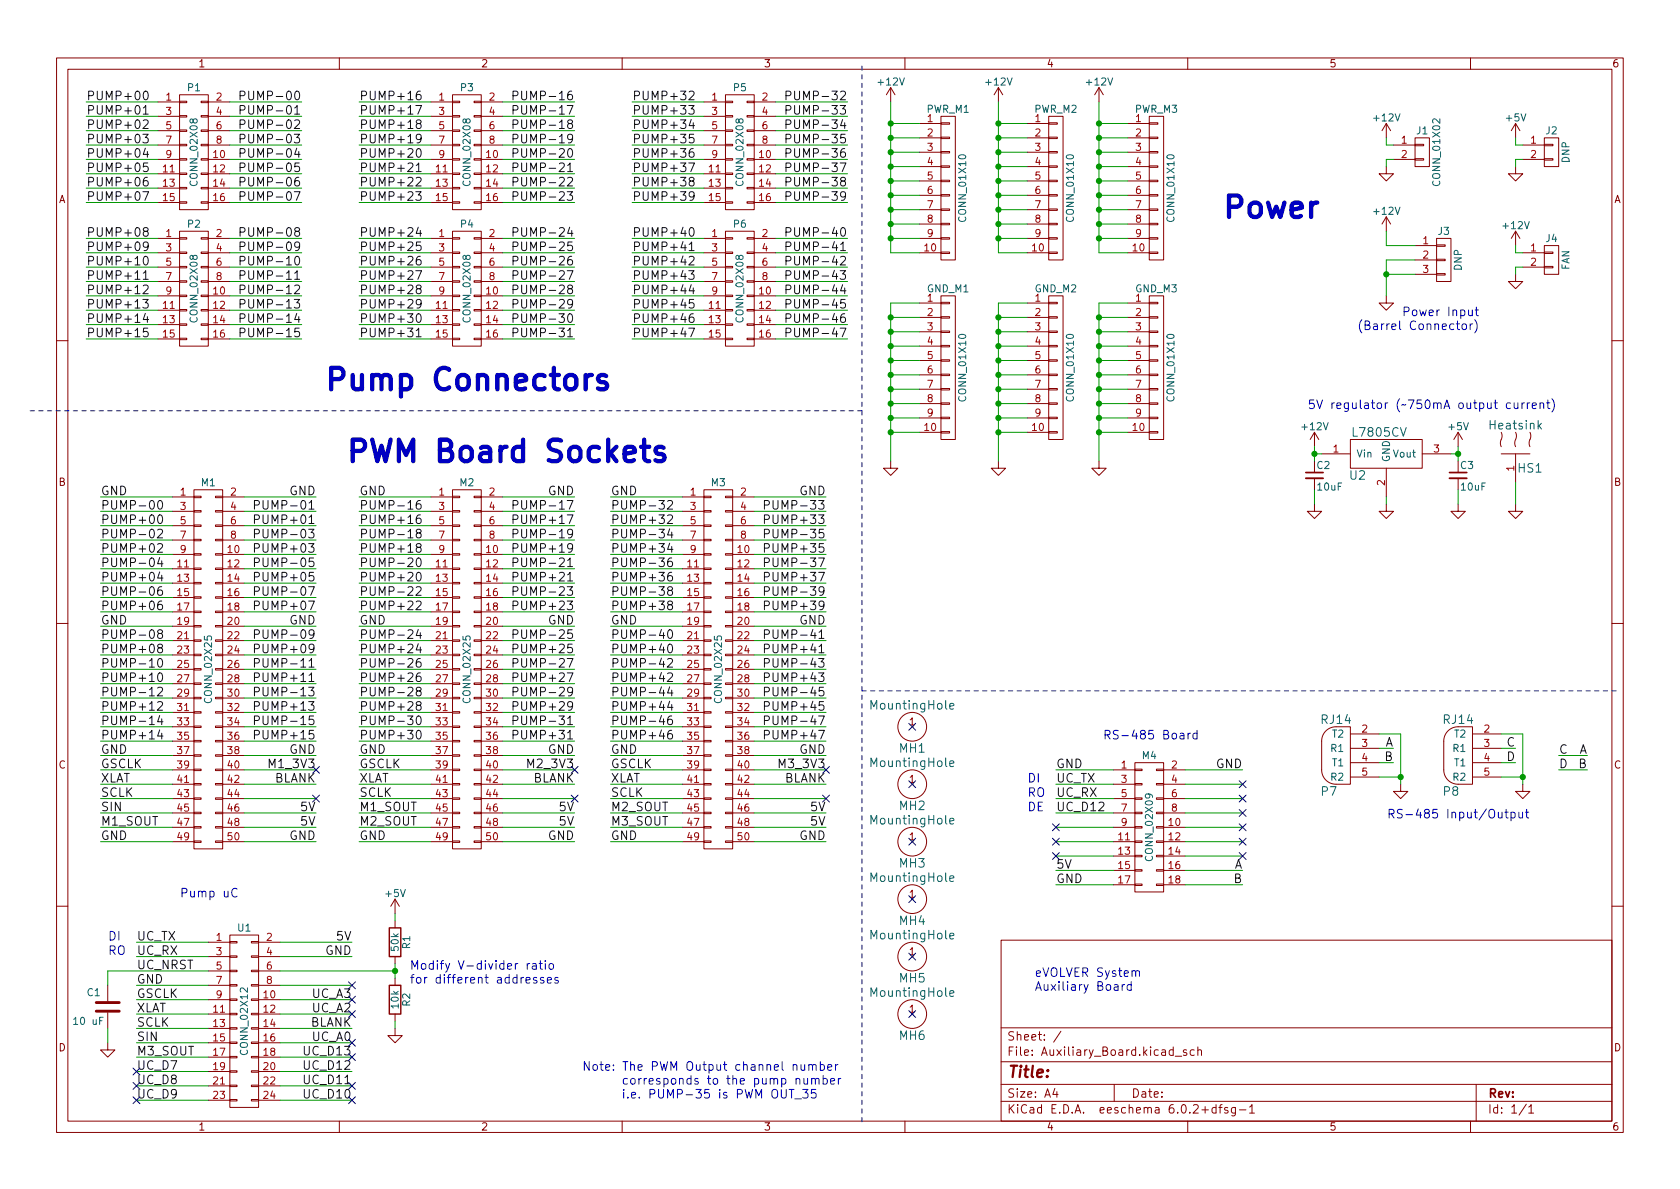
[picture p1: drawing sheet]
<svg xmlns="http://www.w3.org/2000/svg" width="297mm" height="210mm" viewBox="0 0 297 210" stroke-linecap="round" stroke-linejoin="round" font-family="sans-serif">
<defs><g id="words">
<g font-size="5.3" fill="#0000c2">
<text x="215.9" y="38.6">Power</text>
<text x="57.1" y="69">Pump Connectors</text>
<text x="61" y="81.7">PWM Board Sockets</text>
</g>
<text font-size="2.8" fill="#840000" x="178" y="190.6">Title:</text>
<g font-size="2.1" fill="#0f0f0f">
<text x="15.2" y="17.7">PUMP+00</text>
<text x="44.1" y="17.7">PUMP-00</text>
<text x="63.5" y="17.7">PUMP+16</text>
<text x="92.4" y="17.7">PUMP-16</text>
<text x="111.8" y="17.7">PUMP+32</text>
<text x="140.7" y="17.7">PUMP-32</text>
<text x="15.2" y="20.3">PUMP+01</text>
<text x="15.2" y="22.8">PUMP+02</text>
<text x="44.1" y="22.8">PUMP-02</text>
<text x="44.1" y="20.3">PUMP-01</text>
<text x="63.5" y="22.8">PUMP+18</text>
<text x="63.5" y="20.3">PUMP+17</text>
<text x="92.4" y="22.8">PUMP-18</text>
<text x="92.4" y="20.3">PUMP-17</text>
<text x="111.8" y="20.3">PUMP+33</text>
<text x="111.8" y="22.8">PUMP+34</text>
<text x="140.7" y="22.8">PUMP-34</text>
<text x="140.7" y="20.3">PUMP-33</text>
<text x="15.2" y="25.3">PUMP+03</text>
<text x="15.2" y="27.9">PUMP+04</text>
<text x="44.1" y="27.9">PUMP-04</text>
<text x="44.1" y="25.3">PUMP-03</text>
<text x="63.5" y="27.9">PUMP+20</text>
<text x="63.5" y="25.3">PUMP+19</text>
<text x="92.4" y="25.3">PUMP-19</text>
<text x="92.4" y="27.9">PUMP-20</text>
<text x="111.8" y="27.9">PUMP+36</text>
<text x="111.8" y="25.3">PUMP+35</text>
<text x="140.7" y="27.9">PUMP-36</text>
<text x="140.7" y="25.3">PUMP-35</text>
<text x="15.2" y="33">PUMP+06</text>
<text x="15.2" y="30.4">PUMP+05</text>
<text x="15.2" y="35.5">PUMP+07</text>
<text x="44.1" y="33">PUMP-06</text>
<text x="44.1" y="30.4">PUMP-05</text>
<text x="44.1" y="35.5">PUMP-07</text>
<text x="63.5" y="30.4">PUMP+21</text>
<text x="63.5" y="33">PUMP+22</text>
<text x="63.5" y="35.5">PUMP+23</text>
<text x="92.4" y="33">PUMP-22</text>
<text x="92.4" y="35.5">PUMP-23</text>
<text x="92.4" y="30.4">PUMP-21</text>
<text x="111.8" y="30.4">PUMP+37</text>
<text x="111.8" y="33">PUMP+38</text>
<text x="111.8" y="35.5">PUMP+39</text>
<text x="140.7" y="30.4">PUMP-37</text>
<text x="140.7" y="33">PUMP-38</text>
<text x="140.7" y="35.5">PUMP-39</text>
<text x="15.2" y="41.8">PUMP+08</text>
<text x="44.1" y="41.8">PUMP-08</text>
<text x="63.5" y="41.8">PUMP+24</text>
<text x="92.4" y="41.8">PUMP-24</text>
<text x="111.8" y="41.8">PUMP+40</text>
<text x="140.7" y="41.8">PUMP-40</text>
<text x="15.2" y="44.4">PUMP+09</text>
<text x="15.2" y="46.9">PUMP+10</text>
<text x="44.1" y="46.9">PUMP-10</text>
<text x="44.1" y="44.4">PUMP-09</text>
<text x="63.5" y="44.4">PUMP+25</text>
<text x="63.5" y="46.9">PUMP+26</text>
<text x="92.4" y="46.9">PUMP-26</text>
<text x="92.4" y="44.4">PUMP-25</text>
<text x="111.8" y="46.9">PUMP+42</text>
<text x="111.8" y="44.4">PUMP+41</text>
<text x="140.7" y="46.9">PUMP-42</text>
<text x="140.7" y="44.4">PUMP-41</text>
<text x="15.2" y="52">PUMP+12</text>
<text x="15.2" y="49.5">PUMP+11</text>
<text x="44.1" y="49.5">PUMP-11</text>
<text x="44.1" y="52">PUMP-12</text>
<text x="63.5" y="52">PUMP+28</text>
<text x="63.5" y="49.5">PUMP+27</text>
<text x="92.4" y="52">PUMP-28</text>
<text x="92.4" y="49.5">PUMP-27</text>
<text x="111.8" y="52">PUMP+44</text>
<text x="111.8" y="49.5">PUMP+43</text>
<text x="140.7" y="49.5">PUMP-43</text>
<text x="140.7" y="52">PUMP-44</text>
<text x="15.2" y="59.6">PUMP+15</text>
<text x="15.2" y="57.1">PUMP+14</text>
<text x="15.2" y="54.5">PUMP+13</text>
<text x="44.1" y="57.1">PUMP-14</text>
<text x="44.1" y="54.5">PUMP-13</text>
<text x="44.1" y="59.6">PUMP-15</text>
<text x="63.5" y="57.1">PUMP+30</text>
<text x="63.5" y="59.6">PUMP+31</text>
<text x="63.5" y="54.5">PUMP+29</text>
<text x="92.4" y="57.1">PUMP-30</text>
<text x="92.4" y="59.6">PUMP-31</text>
<text x="92.4" y="54.5">PUMP-29</text>
<text x="111.8" y="54.5">PUMP+45</text>
<text x="111.8" y="57.1">PUMP+46</text>
<text x="111.8" y="59.6">PUMP+47</text>
<text x="140.7" y="59.6">PUMP-47</text>
<text x="140.7" y="54.5">PUMP-45</text>
<text x="140.7" y="57.1">PUMP-46</text>
<text x="17.8" y="87.6">GND</text>
<text x="51.2" y="87.6">GND</text>
<text x="63.5" y="87.6">GND</text>
<text x="96.9" y="87.6">GND</text>
<text x="107.9" y="87.6">GND</text>
<text x="141.3" y="87.6">GND</text>
<text x="17.8" y="92.6">PUMP+00</text>
<text x="17.8" y="90.1">PUMP-00</text>
<text x="17.8" y="95.2">PUMP-02</text>
<text x="46.1" y="92.6">PUMP+01</text>
<text x="46.7" y="95.2">PUMP-03</text>
<text x="46.7" y="90.1">PUMP-01</text>
<text x="63.5" y="90.1">PUMP-16</text>
<text x="63.5" y="92.6">PUMP+16</text>
<text x="63.5" y="95.2">PUMP-18</text>
<text x="91.9" y="92.6">PUMP+17</text>
<text x="92.4" y="90.1">PUMP-17</text>
<text x="92.4" y="95.2">PUMP-19</text>
<text x="107.9" y="95.2">PUMP-34</text>
<text x="107.9" y="92.6">PUMP+32</text>
<text x="107.9" y="90.1">PUMP-32</text>
<text x="136.3" y="92.6">PUMP+33</text>
<text x="136.9" y="95.2">PUMP-35</text>
<text x="136.9" y="90.1">PUMP-33</text>
<text x="17.8" y="97.7">PUMP+02</text>
<text x="17.8" y="100.3">PUMP-04</text>
<text x="46.1" y="97.7">PUMP+03</text>
<text x="46.7" y="100.3">PUMP-05</text>
<text x="63.5" y="100.3">PUMP-20</text>
<text x="63.5" y="97.7">PUMP+18</text>
<text x="91.9" y="97.7">PUMP+19</text>
<text x="92.4" y="100.3">PUMP-21</text>
<text x="107.9" y="100.3">PUMP-36</text>
<text x="107.9" y="97.7">PUMP+34</text>
<text x="136.3" y="97.7">PUMP+35</text>
<text x="136.9" y="100.3">PUMP-37</text>
<text x="17.8" y="107.9">PUMP+06</text>
<text x="17.8" y="102.8">PUMP+04</text>
<text x="17.8" y="105.3">PUMP-06</text>
<text x="46.1" y="107.9">PUMP+07</text>
<text x="46.1" y="102.8">PUMP+05</text>
<text x="46.7" y="105.3">PUMP-07</text>
<text x="63.5" y="107.9">PUMP+22</text>
<text x="63.5" y="102.8">PUMP+20</text>
<text x="63.5" y="105.3">PUMP-22</text>
<text x="91.9" y="107.9">PUMP+23</text>
<text x="91.9" y="102.8">PUMP+21</text>
<text x="92.4" y="105.3">PUMP-23</text>
<text x="107.9" y="105.3">PUMP-38</text>
<text x="107.9" y="102.8">PUMP+36</text>
<text x="107.9" y="107.9">PUMP+38</text>
<text x="136.3" y="102.8">PUMP+37</text>
<text x="136.3" y="107.9">PUMP+39</text>
<text x="136.9" y="105.3">PUMP-39</text>
<text x="17.8" y="113">PUMP-08</text>
<text x="17.8" y="110.4">GND</text>
<text x="46.7" y="113">PUMP-09</text>
<text x="51.2" y="110.4">GND</text>
<text x="63.5" y="110.4">GND</text>
<text x="63.5" y="113">PUMP-24</text>
<text x="92.4" y="113">PUMP-25</text>
<text x="96.9" y="110.4">GND</text>
<text x="107.9" y="110.4">GND</text>
<text x="107.9" y="113">PUMP-40</text>
<text x="136.9" y="113">PUMP-41</text>
<text x="141.3" y="110.4">GND</text>
<text x="17.8" y="118">PUMP-10</text>
<text x="17.8" y="115.5">PUMP+08</text>
<text x="46.1" y="115.5">PUMP+09</text>
<text x="46.7" y="118">PUMP-11</text>
<text x="63.5" y="118">PUMP-26</text>
<text x="63.5" y="115.5">PUMP+24</text>
<text x="91.9" y="115.5">PUMP+25</text>
<text x="92.4" y="118">PUMP-27</text>
<text x="107.9" y="118">PUMP-42</text>
<text x="107.9" y="115.5">PUMP+40</text>
<text x="136.3" y="115.5">PUMP+41</text>
<text x="136.9" y="118">PUMP-43</text>
<text x="17.8" y="123.1">PUMP-12</text>
<text x="17.8" y="125.7">PUMP+12</text>
<text x="17.8" y="120.6">PUMP+10</text>
<text x="46.1" y="120.6">PUMP+11</text>
<text x="46.1" y="125.7">PUMP+13</text>
<text x="46.7" y="123.1">PUMP-13</text>
<text x="63.5" y="125.7">PUMP+28</text>
<text x="63.5" y="120.6">PUMP+26</text>
<text x="63.5" y="123.1">PUMP-28</text>
<text x="91.9" y="120.6">PUMP+27</text>
<text x="91.9" y="125.7">PUMP+29</text>
<text x="92.4" y="123.1">PUMP-29</text>
<text x="107.9" y="120.6">PUMP+42</text>
<text x="107.9" y="125.7">PUMP+44</text>
<text x="107.9" y="123.1">PUMP-44</text>
<text x="136.3" y="125.7">PUMP+45</text>
<text x="136.3" y="120.6">PUMP+43</text>
<text x="136.9" y="123.1">PUMP-45</text>
<text x="17.8" y="130.7">PUMP+14</text>
<text x="17.8" y="128.2">PUMP-14</text>
<text x="46.1" y="130.7">PUMP+15</text>
<text x="46.7" y="128.2">PUMP-15</text>
<text x="63.5" y="130.7">PUMP+30</text>
<text x="63.5" y="128.2">PUMP-30</text>
<text x="91.9" y="130.7">PUMP+31</text>
<text x="92.4" y="128.2">PUMP-31</text>
<text x="107.9" y="130.7">PUMP+46</text>
<text x="107.9" y="128.2">PUMP-46</text>
<text x="136.3" y="130.7">PUMP+47</text>
<text x="136.9" y="128.2">PUMP-47</text>
<text x="17.8" y="133.3">GND</text>
<text x="17.8" y="135.8">GSCLK</text>
<text x="51.2" y="133.3">GND</text>
<text x="63.5" y="135.8">GSCLK</text>
<text x="63.5" y="133.3">GND</text>
<text x="96.9" y="133.3">GND</text>
<text x="107.9" y="133.3">GND</text>
<text x="107.9" y="135.8">GSCLK</text>
<text x="141.3" y="133.3">GND</text>
<text x="186.7" y="135.8">GND</text>
<text x="215" y="135.8">GND</text>
<text x="244.8" y="132">A</text>
<text x="244.8" y="134.6">B</text>
<text x="266.4" y="134.6">D</text>
<text x="266.4" y="132">C</text>
<text x="275.6" y="133.3">C</text>
<text x="275.6" y="135.8">D</text>
<text x="279.1" y="133.3">A</text>
<text x="279.1" y="135.8">B</text>
<text x="17.8" y="140.9">SCLK</text>
<text x="17.8" y="143.4">SIN</text>
<text x="17.8" y="138.4">XLAT</text>
<text x="48.5" y="138.4">BLANK</text>
<text x="53.3" y="143.4">5V</text>
<text x="63.5" y="138.4">XLAT</text>
<text x="63.5" y="140.9">SCLK</text>
<text x="63.5" y="143.4">M1_SOUT</text>
<text x="94.2" y="138.4">BLANK</text>
<text x="99" y="143.4">5V</text>
<text x="107.9" y="138.4">XLAT</text>
<text x="107.9" y="143.4">M2_SOUT</text>
<text x="107.9" y="140.9">SCLK</text>
<text x="138.6" y="138.4">BLANK</text>
<text x="143.5" y="143.4">5V</text>
<text x="186.7" y="143.4">UC_D12</text>
<text x="186.7" y="140.9">UC_RX</text>
<text x="186.7" y="138.4">UC_TX</text>
<text x="17.8" y="146">M1_SOUT</text>
<text x="17.8" y="148.5">GND</text>
<text x="51.2" y="148.5">GND</text>
<text x="53.3" y="146">5V</text>
<text x="63.5" y="148.5">GND</text>
<text x="63.5" y="146">M2_SOUT</text>
<text x="96.9" y="148.5">GND</text>
<text x="99" y="146">5V</text>
<text x="107.9" y="146">M3_SOUT</text>
<text x="107.9" y="148.5">GND</text>
<text x="141.3" y="148.5">GND</text>
<text x="143.5" y="146">5V</text>
<text x="186.7" y="153.6">5V</text>
<text x="218.2" y="153.6">A</text>
<text x="186.7" y="156.1">GND</text>
<text x="218.2" y="156.1">B</text>
<text x="24.1" y="166.3">UC_TX</text>
<text x="59.6" y="166.3">5V</text>
<text x="24.1" y="171.4">UC_NRST</text>
<text x="24.1" y="168.8">UC_RX</text>
<text x="24.1" y="173.9">GND</text>
<text x="57.5" y="168.8">GND</text>
<text x="24.1" y="176.5">GSCLK</text>
<text x="24.1" y="179">XLAT</text>
<text x="55.3" y="179">UC_A2</text>
<text x="55.3" y="176.5">UC_A3</text>
<text x="24.1" y="184.1">SIN</text>
<text x="24.1" y="181.5">SCLK</text>
<text x="54.8" y="181.5">BLANK</text>
<text x="55.3" y="184.1">UC_A0</text>
<text x="24.1" y="189.2">UC_D7</text>
<text x="24.1" y="186.6">M3_SOUT</text>
<text x="24.1" y="191.7">UC_D8</text>
<text x="54.1" y="191.7">UC_D11</text>
<text x="54.1" y="189.2">UC_D12</text>
<text x="24.1" y="194.2">UC_D9</text>
</g>
<g font-size="2.1" fill="#0000c2">
<text x="242.9" y="58.4">(Barrel Connector)</text>
<text x="249.5" y="55.9">Power Input</text>
<text x="231.1" y="72.3">5V regulator (~750mA output current)</text>
<text x="198.2" y="130.7">RS-485 Board</text>
<text x="181.6" y="140.9">RO</text>
<text x="181.6" y="138.4">DI</text>
<text x="181.6" y="143.4">DE</text>
<text x="250" y="144.7">RS-485 Input/Output</text>
<text x="31.7" y="158.7">Pump uC</text>
<text x="19" y="166.3">DI</text>
<text x="19" y="168.8">RO</text>
<text x="72.4" y="171.5">Modify V-divider ratio</text>
<text x="72.4" y="173.9">for different addresses</text>
<text x="182.9" y="172.7">eVOLVER System</text>
<text x="182.9" y="175.2">Auxiliary Board</text>
<text x="102.9" y="189.3">Note: The PWM Output channel number</text>
<text x="106.4" y="191.8">corresponds to the pump number</text>
<text x="106.4" y="194.2">i.e. PUMP-35 is PWM OUT_35</text>
</g>
<g font-size="2.1" fill="#006464">
<text x="239.4" y="77.2">L7805CV</text>
<text x="263.5" y="75.9">Heatsink</text>
<text x="268.4" y="83.6">HS1</text>
<text x="238.7" y="84.8">U2</text>
<text x="154.2" y="125.5">MountingHole</text>
<text x="233.7" y="128">RJ14</text>
<text x="255.3" y="128">RJ14</text>
<text x="154.2" y="135.6">MountingHole</text>
<text x="159" y="133.1">MH1</text>
<text x="159" y="143.3">MH2</text>
<text x="233.7" y="140.7">P7</text>
<text x="255.2" y="140.7">P8</text>
<text x="154.2" y="145.8">MountingHole</text>
<text x="154.2" y="156">MountingHole</text>
<text x="159" y="153.4">MH3</text>
<text x="154.2" y="166.1">MountingHole</text>
<text x="159" y="163.6">MH4</text>
<text x="159" y="173.7">MH5</text>
<text x="154.2" y="176.3">MountingHole</text>
<text x="159" y="183.9">MH6</text>
</g>
<g font-size="2.1" fill="#000084">
<text x="48" y="135.8">M1_3V3</text>
<text x="93.7" y="135.8">M2_3V3</text>
<text x="138.1" y="135.8">M3_3V3</text>
<text x="54.1" y="186.6">UC_D13</text>
<text x="54.1" y="194.2">UC_D10</text>
</g>
<g font-size="2.1" fill="#840000">
<text x="178" y="184">Sheet: /</text>
<text x="178" y="186.7">File: Auxiliary_Board.kicad_sch</text>
<text x="178" y="196.9">KiCad E.D.A. eeschema 6.0.2+dfsg-1</text>
<text x="178" y="194.1">Size: A4</text>
<text x="200" y="194.1">Date:</text>
<text x="263" y="194.1">Rev:</text>
<text x="263" y="196.9">Id: 1/1</text>
</g>
<g font-size="1.8" fill="#840000">
<text x="35" y="11.9">1</text>
<text x="85" y="11.9">2</text>
<text x="135" y="11.9">3</text>
<text x="185" y="11.9">4</text>
<text x="235" y="11.9">5</text>
<text x="285" y="11.9">6</text>
<text x="10.3" y="35.9">A</text>
<text x="285.3" y="35.9">A</text>
<text x="10.3" y="85.9">B</text>
<text x="285.3" y="85.9">B</text>
<text x="10.3" y="135.9">C</text>
<text x="285.3" y="135.9">C</text>
<text x="10.3" y="185.9">D</text>
<text x="285.3" y="185.9">D</text>
<text x="35" y="199.9">1</text>
<text x="85" y="199.9">2</text>
<text x="135" y="199.9">3</text>
<text x="185" y="199.9">4</text>
<text x="235" y="199.9">5</text>
<text x="285" y="199.9">6</text>
</g>
<g font-size="1.8" fill="#a90000">
<text x="29.4" y="17.8">1</text>
<text x="38.2" y="17.8">2</text>
<text x="77.6" y="17.8">1</text>
<text x="86.5" y="17.8">2</text>
<text x="125.9" y="17.8">1</text>
<text x="134.8" y="17.8">2</text>
<text x="29.4" y="20.3">3</text>
<text x="29.4" y="22.9">5</text>
<text x="38.2" y="20.3">4</text>
<text x="38.2" y="22.9">6</text>
<text x="77.6" y="20.3">3</text>
<text x="77.6" y="22.9">5</text>
<text x="86.5" y="20.3">4</text>
<text x="86.5" y="22.9">6</text>
<text x="125.9" y="20.3">3</text>
<text x="125.9" y="22.9">5</text>
<text x="134.8" y="20.3">4</text>
<text x="134.8" y="22.9">6</text>
<text x="164" y="21.6">1</text>
<text x="183" y="21.6">1</text>
<text x="200.8" y="21.6">1</text>
<text x="29.4" y="25.4">7</text>
<text x="29.4" y="27.9">9</text>
<text x="37.8" y="27.9">10</text>
<text x="38.2" y="25.4">8</text>
<text x="77.6" y="25.4">7</text>
<text x="77.6" y="27.9">9</text>
<text x="86" y="27.9">10</text>
<text x="86.5" y="25.4">8</text>
<text x="125.9" y="25.4">7</text>
<text x="125.9" y="27.9">9</text>
<text x="134.3" y="27.9">10</text>
<text x="134.8" y="25.4">8</text>
<text x="164" y="24.1">2</text>
<text x="164" y="26.7">3</text>
<text x="164" y="29.2">4</text>
<text x="183" y="24.1">2</text>
<text x="183" y="26.7">3</text>
<text x="183" y="29.2">4</text>
<text x="200.8" y="24.1">2</text>
<text x="200.8" y="26.7">3</text>
<text x="200.8" y="29.2">4</text>
<text x="247.8" y="25.4">1</text>
<text x="247.8" y="27.9">2</text>
<text x="270.7" y="25.4">1</text>
<text x="270.7" y="27.9">2</text>
<text x="28.9" y="30.5">11</text>
<text x="28.9" y="33">13</text>
<text x="28.9" y="35.6">15</text>
<text x="37.8" y="30.5">12</text>
<text x="37.8" y="33">14</text>
<text x="37.8" y="35.6">16</text>
<text x="77.1" y="30.5">11</text>
<text x="77.1" y="33">13</text>
<text x="77.1" y="35.6">15</text>
<text x="86" y="30.5">12</text>
<text x="86" y="33">14</text>
<text x="86" y="35.6">16</text>
<text x="125.4" y="30.5">11</text>
<text x="125.4" y="33">13</text>
<text x="125.4" y="35.6">15</text>
<text x="134.3" y="30.5">12</text>
<text x="134.3" y="33">14</text>
<text x="134.3" y="35.6">16</text>
<text x="164" y="31.7">5</text>
<text x="164" y="34.3">6</text>
<text x="183" y="31.7">5</text>
<text x="183" y="34.3">6</text>
<text x="200.8" y="31.7">5</text>
<text x="200.8" y="34.3">6</text>
<text x="29.4" y="41.9">1</text>
<text x="38.2" y="41.9">2</text>
<text x="77.6" y="41.9">1</text>
<text x="86.5" y="41.9">2</text>
<text x="125.9" y="41.9">1</text>
<text x="134.8" y="41.9">2</text>
<text x="164" y="36.8">7</text>
<text x="164" y="39.4">8</text>
<text x="164" y="41.9">9</text>
<text x="183" y="36.8">7</text>
<text x="183" y="39.4">8</text>
<text x="183" y="41.9">9</text>
<text x="200.8" y="36.8">7</text>
<text x="200.8" y="39.4">8</text>
<text x="200.8" y="41.9">9</text>
<text x="29.4" y="44.4">3</text>
<text x="29.4" y="47">5</text>
<text x="38.2" y="44.4">4</text>
<text x="38.2" y="47">6</text>
<text x="77.6" y="44.4">3</text>
<text x="77.6" y="47">5</text>
<text x="86.5" y="44.4">4</text>
<text x="86.5" y="47">6</text>
<text x="125.9" y="44.4">3</text>
<text x="125.9" y="47">5</text>
<text x="134.8" y="44.4">4</text>
<text x="134.8" y="47">6</text>
<text x="163.5" y="44.4">10</text>
<text x="182.5" y="44.4">10</text>
<text x="200.3" y="44.4">10</text>
<text x="251.6" y="43.2">1</text>
<text x="251.6" y="45.7">2</text>
<text x="270.7" y="44.4">1</text>
<text x="270.7" y="47">2</text>
<text x="29.4" y="49.5">7</text>
<text x="29.4" y="52.1">9</text>
<text x="37.8" y="52.1">10</text>
<text x="38.2" y="49.5">8</text>
<text x="77.6" y="49.5">7</text>
<text x="77.6" y="52.1">9</text>
<text x="86" y="52.1">10</text>
<text x="86.5" y="49.5">8</text>
<text x="125.9" y="49.5">7</text>
<text x="125.9" y="52.1">9</text>
<text x="134.3" y="52.1">10</text>
<text x="134.8" y="49.5">8</text>
<text x="164" y="53.3">1</text>
<text x="183" y="53.3">1</text>
<text x="200.8" y="53.3">1</text>
<text x="251.6" y="48.3">3</text>
<text x="28.9" y="54.6">11</text>
<text x="28.9" y="57.1">13</text>
<text x="28.9" y="59.7">15</text>
<text x="37.8" y="54.6">12</text>
<text x="37.8" y="57.1">14</text>
<text x="37.8" y="59.7">16</text>
<text x="77.1" y="54.6">11</text>
<text x="77.1" y="57.1">13</text>
<text x="77.1" y="59.7">15</text>
<text x="86" y="54.6">12</text>
<text x="86" y="57.1">14</text>
<text x="86" y="59.7">16</text>
<text x="125.4" y="54.6">11</text>
<text x="125.4" y="57.1">13</text>
<text x="125.4" y="59.7">15</text>
<text x="134.3" y="54.6">12</text>
<text x="134.3" y="57.1">14</text>
<text x="134.3" y="59.7">16</text>
<text x="164" y="55.9">2</text>
<text x="164" y="58.4">3</text>
<text x="183" y="55.9">2</text>
<text x="183" y="58.4">3</text>
<text x="200.8" y="55.9">2</text>
<text x="200.8" y="58.4">3</text>
<text x="164" y="61">4</text>
<text x="164" y="63.5">5</text>
<text x="183" y="61">4</text>
<text x="183" y="63.5">5</text>
<text x="200.8" y="61">4</text>
<text x="200.8" y="63.5">5</text>
<text x="164" y="66">6</text>
<text x="164" y="68.6">7</text>
<text x="164" y="71.1">8</text>
<text x="183" y="66">6</text>
<text x="183" y="68.6">7</text>
<text x="183" y="71.1">8</text>
<text x="200.8" y="66">6</text>
<text x="200.8" y="68.6">7</text>
<text x="200.8" y="71.1">8</text>
<text x="163.5" y="76.2">10</text>
<text x="164" y="73.7">9</text>
<text x="182.5" y="76.2">10</text>
<text x="183" y="73.7">9</text>
<text x="200.3" y="76.2">10</text>
<text x="200.8" y="73.7">9</text>
<text x="235.7" y="80">1</text>
<text x="253.5" y="80">3</text>
<text x="267.7" y="83.3" transform="rotate(-90 267.7 83.3)">1</text>
<text x="31.9" y="87.6">1</text>
<text x="40.8" y="87.6">2</text>
<text x="77.6" y="87.6">1</text>
<text x="86.5" y="87.6">2</text>
<text x="122.1" y="87.6">1</text>
<text x="131" y="87.6">2</text>
<text x="244.9" y="85.8" transform="rotate(-90 244.9 85.8)">2</text>
<text x="31.9" y="90.2">3</text>
<text x="31.9" y="92.7">5</text>
<text x="31.9" y="95.2">7</text>
<text x="40.8" y="90.2">4</text>
<text x="40.8" y="92.7">6</text>
<text x="40.8" y="95.2">8</text>
<text x="77.6" y="90.2">3</text>
<text x="77.6" y="92.7">5</text>
<text x="77.6" y="95.2">7</text>
<text x="86.5" y="90.2">4</text>
<text x="86.5" y="92.7">6</text>
<text x="86.5" y="95.2">8</text>
<text x="122.1" y="90.2">3</text>
<text x="122.1" y="92.7">5</text>
<text x="122.1" y="95.2">7</text>
<text x="131" y="90.2">4</text>
<text x="131" y="92.7">6</text>
<text x="131" y="95.2">8</text>
<text x="31.4" y="100.3">11</text>
<text x="31.9" y="97.8">9</text>
<text x="40.3" y="97.8">10</text>
<text x="40.3" y="100.3">12</text>
<text x="77.1" y="100.3">11</text>
<text x="77.6" y="97.8">9</text>
<text x="86" y="97.8">10</text>
<text x="86" y="100.3">12</text>
<text x="121.6" y="100.3">11</text>
<text x="122.1" y="97.8">9</text>
<text x="130.5" y="97.8">10</text>
<text x="130.5" y="100.3">12</text>
<text x="31.4" y="102.9">13</text>
<text x="31.4" y="105.4">15</text>
<text x="31.4" y="107.9">17</text>
<text x="40.3" y="102.9">14</text>
<text x="40.3" y="105.4">16</text>
<text x="40.3" y="107.9">18</text>
<text x="77.1" y="102.9">13</text>
<text x="77.1" y="105.4">15</text>
<text x="77.1" y="107.9">17</text>
<text x="86" y="102.9">14</text>
<text x="86" y="105.4">16</text>
<text x="86" y="107.9">18</text>
<text x="121.6" y="102.9">13</text>
<text x="121.6" y="105.4">15</text>
<text x="121.6" y="107.9">17</text>
<text x="130.5" y="102.9">14</text>
<text x="130.5" y="105.4">16</text>
<text x="130.5" y="107.9">18</text>
<text x="31.4" y="110.5">19</text>
<text x="31.4" y="113">21</text>
<text x="40.3" y="110.5">20</text>
<text x="40.3" y="113">22</text>
<text x="77.1" y="110.5">19</text>
<text x="77.1" y="113">21</text>
<text x="86" y="110.5">20</text>
<text x="86" y="113">22</text>
<text x="121.6" y="110.5">19</text>
<text x="121.6" y="113">21</text>
<text x="130.5" y="110.5">20</text>
<text x="130.5" y="113">22</text>
<text x="31.4" y="115.6">23</text>
<text x="31.4" y="118.1">25</text>
<text x="40.3" y="115.6">24</text>
<text x="40.3" y="118.1">26</text>
<text x="77.1" y="115.6">23</text>
<text x="77.1" y="118.1">25</text>
<text x="86" y="115.6">24</text>
<text x="86" y="118.1">26</text>
<text x="121.6" y="115.6">23</text>
<text x="121.6" y="118.1">25</text>
<text x="130.5" y="115.6">24</text>
<text x="130.5" y="118.1">26</text>
<text x="31.4" y="120.6">27</text>
<text x="31.4" y="123.2">29</text>
<text x="31.4" y="125.7">31</text>
<text x="40.3" y="120.6">28</text>
<text x="40.3" y="123.2">30</text>
<text x="40.3" y="125.7">32</text>
<text x="77.1" y="120.6">27</text>
<text x="77.1" y="123.2">29</text>
<text x="77.1" y="125.7">31</text>
<text x="86" y="120.6">28</text>
<text x="86" y="123.2">30</text>
<text x="86" y="125.7">32</text>
<text x="121.6" y="120.6">27</text>
<text x="121.6" y="123.2">29</text>
<text x="121.6" y="125.7">31</text>
<text x="130.5" y="120.6">28</text>
<text x="130.5" y="123.2">30</text>
<text x="130.5" y="125.7">32</text>
<text x="31.4" y="128.3">33</text>
<text x="31.4" y="130.8">35</text>
<text x="40.3" y="128.3">34</text>
<text x="40.3" y="130.8">36</text>
<text x="77.1" y="128.3">33</text>
<text x="77.1" y="130.8">35</text>
<text x="86" y="128.3">34</text>
<text x="86" y="130.8">36</text>
<text x="121.6" y="128.3">33</text>
<text x="121.6" y="130.8">35</text>
<text x="130.5" y="128.3">34</text>
<text x="130.5" y="130.8">36</text>
<text x="160.8" y="128.3">1</text>
<text x="240.8" y="129.5">2</text>
<text x="262.4" y="129.5">2</text>
<text x="31.4" y="133.3">37</text>
<text x="31.4" y="135.9">39</text>
<text x="40.3" y="133.3">38</text>
<text x="40.3" y="135.9">40</text>
<text x="77.1" y="133.3">37</text>
<text x="77.1" y="135.9">39</text>
<text x="86" y="133.3">38</text>
<text x="86" y="135.9">40</text>
<text x="121.6" y="133.3">37</text>
<text x="121.6" y="135.9">39</text>
<text x="130.5" y="133.3">38</text>
<text x="130.5" y="135.9">40</text>
<text x="198.3" y="135.9">1</text>
<text x="207.2" y="135.9">2</text>
<text x="240.8" y="132.1">3</text>
<text x="240.8" y="134.6">4</text>
<text x="240.8" y="137.2">5</text>
<text x="262.4" y="132.1">3</text>
<text x="262.4" y="134.6">4</text>
<text x="262.4" y="137.2">5</text>
<text x="31.4" y="138.4">41</text>
<text x="31.4" y="141">43</text>
<text x="31.4" y="143.5">45</text>
<text x="40.3" y="138.4">42</text>
<text x="40.3" y="141">44</text>
<text x="40.3" y="143.5">46</text>
<text x="77.1" y="138.4">41</text>
<text x="77.1" y="141">43</text>
<text x="77.1" y="143.5">45</text>
<text x="86" y="138.4">42</text>
<text x="86" y="141">44</text>
<text x="86" y="143.5">46</text>
<text x="121.6" y="138.4">41</text>
<text x="121.6" y="141">43</text>
<text x="121.6" y="143.5">45</text>
<text x="130.5" y="138.4">42</text>
<text x="130.5" y="141">44</text>
<text x="130.5" y="143.5">46</text>
<text x="160.8" y="138.4">1</text>
<text x="198.3" y="138.4">3</text>
<text x="198.3" y="141">5</text>
<text x="198.3" y="143.5">7</text>
<text x="207.2" y="138.4">4</text>
<text x="207.2" y="141">6</text>
<text x="207.2" y="143.5">8</text>
<text x="31.4" y="146">47</text>
<text x="31.4" y="148.6">49</text>
<text x="40.3" y="146">48</text>
<text x="40.3" y="148.6">50</text>
<text x="77.1" y="146">47</text>
<text x="77.1" y="148.6">49</text>
<text x="86" y="146">48</text>
<text x="86" y="148.6">50</text>
<text x="121.6" y="146">47</text>
<text x="121.6" y="148.6">49</text>
<text x="130.5" y="146">48</text>
<text x="130.5" y="148.6">50</text>
<text x="160.8" y="148.6">1</text>
<text x="197.8" y="148.6">11</text>
<text x="198.3" y="146">9</text>
<text x="206.7" y="146">10</text>
<text x="206.7" y="148.6">12</text>
<text x="197.8" y="151.1">13</text>
<text x="197.8" y="153.7">15</text>
<text x="206.7" y="151.1">14</text>
<text x="206.7" y="153.7">16</text>
<text x="160.8" y="158.7">1</text>
<text x="197.8" y="156.2">17</text>
<text x="206.7" y="156.2">18</text>
<text x="38.2" y="166.4">1</text>
<text x="47.1" y="166.4">2</text>
<text x="38.2" y="168.9">3</text>
<text x="38.2" y="171.4">5</text>
<text x="38.2" y="174">7</text>
<text x="47.1" y="168.9">4</text>
<text x="47.1" y="171.4">6</text>
<text x="47.1" y="174">8</text>
<text x="160.8" y="168.9">1</text>
<text x="37.8" y="179.1">11</text>
<text x="38.2" y="176.5">9</text>
<text x="46.6" y="176.5">10</text>
<text x="46.6" y="179.1">12</text>
<text x="160.8" y="179.1">1</text>
<text x="37.8" y="181.6">13</text>
<text x="37.8" y="184.1">15</text>
<text x="46.6" y="181.6">14</text>
<text x="46.6" y="184.1">16</text>
<text x="37.8" y="186.7">17</text>
<text x="37.8" y="189.2">19</text>
<text x="37.8" y="191.8">21</text>
<text x="46.6" y="186.7">18</text>
<text x="46.6" y="189.2">20</text>
<text x="46.6" y="191.8">22</text>
<text x="37.8" y="194.3">23</text>
<text x="46.6" y="194.3">24</text>
</g>
<g font-size="1.8" fill="#006464">
<text x="33.2" y="16.1">P1</text>
<text x="81.5" y="16.1">P3</text>
<text x="129.7" y="16.1">P5</text>
<text x="155.4" y="15.1">+12V</text>
<text x="174.4" y="15.1">+12V</text>
<text x="192.2" y="15.1">+12V</text>
<text x="163.9" y="19.9">PWR_M1</text>
<text x="182.9" y="19.9">PWR_M2</text>
<text x="200.7" y="19.9">PWR_M3</text>
<text x="243" y="21.5">+12V</text>
<text x="250.5" y="23.7">J1</text>
<text x="266.4" y="21.5">+5V</text>
<text x="273.3" y="23.7">J2</text>
<text x="277.5" y="28.8" transform="rotate(-90 277.5 28.8)">DNP</text>
<text x="34.9" y="32.6" transform="rotate(-90 34.9 32.6)">CONN_02X08</text>
<text x="83.2" y="32.6" transform="rotate(-90 83.2 32.6)">CONN_02X08</text>
<text x="131.4" y="32.6" transform="rotate(-90 131.4 32.6)">CONN_02X08</text>
<text x="254.6" y="32.6" transform="rotate(-90 254.6 32.6)">CONN_01X02</text>
<text x="33.2" y="40.3">P2</text>
<text x="81.5" y="40.3">P4</text>
<text x="129.7" y="40.3">P6</text>
<text x="170.8" y="38.9" transform="rotate(-90 170.8 38.9)">CONN_01X10</text>
<text x="189.9" y="38.9" transform="rotate(-90 189.9 38.9)">CONN_01X10</text>
<text x="207.6" y="38.9" transform="rotate(-90 207.6 38.9)">CONN_01X10</text>
<text x="243" y="38">+12V</text>
<text x="254.3" y="41.5">J3</text>
<text x="265.9" y="40.5">+12V</text>
<text x="258.4" y="47.8" transform="rotate(-90 258.4 47.8)">DNP</text>
<text x="273.3" y="42.8">J4</text>
<text x="277.5" y="47.8" transform="rotate(-90 277.5 47.8)">FAN</text>
<text x="164" y="51.7">GND_M1</text>
<text x="183" y="51.7">GND_M2</text>
<text x="200.8" y="51.7">GND_M3</text>
<text x="34.9" y="56.7" transform="rotate(-90 34.9 56.7)">CONN_02X08</text>
<text x="83.2" y="56.7" transform="rotate(-90 83.2 56.7)">CONN_02X08</text>
<text x="131.4" y="56.7" transform="rotate(-90 131.4 56.7)">CONN_02X08</text>
<text x="170.8" y="70.7" transform="rotate(-90 170.8 70.7)">CONN_01X10</text>
<text x="189.9" y="70.7" transform="rotate(-90 189.9 70.7)">CONN_01X10</text>
<text x="207.6" y="70.7" transform="rotate(-90 207.6 70.7)">CONN_01X10</text>
<text x="230.3" y="76.1">+12V</text>
<text x="256.2" y="76.1">+5V</text>
<text x="232.9" y="82.9">C2</text>
<text x="239.8" y="80.9">Vin</text>
<text x="245.7" y="81.8" transform="rotate(-90 245.7 81.8)">GND</text>
<text x="246.5" y="80.9">Vout</text>
<text x="258.3" y="82.9">C3</text>
<text x="35.6" y="86">M1</text>
<text x="81.3" y="86">M2</text>
<text x="125.8" y="86">M3</text>
<text x="233" y="86.7">10uF</text>
<text x="258.4" y="86.7">10uF</text>
<text x="37.5" y="124" transform="rotate(-90 37.5 124)">CONN_02X25</text>
<text x="83.2" y="124" transform="rotate(-90 83.2 124)">CONN_02X25</text>
<text x="127.6" y="124" transform="rotate(-90 127.6 124)">CONN_02X25</text>
<text x="235.7" y="130.4">T2</text>
<text x="257.3" y="130.4">T2</text>
<text x="202" y="134.2">M4</text>
<text x="235.5" y="133">R1</text>
<text x="235.7" y="135.5">T1</text>
<text x="257.1" y="133">R1</text>
<text x="257.3" y="135.5">T1</text>
<text x="235.5" y="138">R2</text>
<text x="257.1" y="138">R2</text>
<text x="203.8" y="152" transform="rotate(-90 203.8 152)">CONN_02X09</text>
<text x="68.3" y="158.6">+5V</text>
<text x="42" y="164.7">U1</text>
<text x="72.5" y="167.7" transform="rotate(-90 72.5 167.7)">R1</text>
<text x="70.5" y="168.1" transform="rotate(-90 70.5 168.1)">50k</text>
<text x="15.4" y="176.1">C1</text>
<text x="70.5" y="178.3" transform="rotate(-90 70.5 178.3)">10k</text>
<text x="72.5" y="177.9" transform="rotate(-90 72.5 177.9)">R2</text>
<text x="13.3" y="181.2">10 uF</text>
<text x="43.8" y="186.2" transform="rotate(-90 43.8 186.2)">CONN_02X12</text>
</g>
</g></defs>
<g fill="none" stroke="#840000" stroke-width=".18">
<path d="M10 10.2h277v190.1h-277zM12 12.2h273v186.1h-273zM27.9 18h3.8M31.7 17.9h1.3v.3h-1.3zM31.7 16.8h5.1v20.3h-5.1zM35.6 17.9h1.2v.3h-1.2zM36.8 18h3.8M60 10.2v2M76.2 18h3.8M80 17.9h1.3v.3h-1.3zM80 16.8h5.1v20.3h-5.1zM83.8 17.9h1.3v.3h-1.3z"/>
<path d="M85.1 18h3.8M110 10.2v2M124.5 18h3.8M128.3 17.9h1.2v.3h-1.2zM128.3 16.8h5v20.3h-5zM132.1 17.9h1.2v.3h-1.2zM133.3 18h3.9M157.5 15.5l-.8 1.3M157.5 15.5v2.5M157.5 15.5l.7 1.3M160 10.2v2M176.5 15.5l-.7 1.3"/>
<path d="M176.5 15.5v2.5M176.5 15.5l.8 1.3M194.3 15.5l-.8 1.3M194.3 15.5v2.5M194.3 15.5l.8 1.3M210 10.2v2M260 10.2v2M27.9 25.6h3.8M27.9 28.2h3.8M27.9 30.7h3.8M27.9 33.3h3.8M27.9 35.8h3.8"/>
<path d="M27.9 20.6h3.8M27.9 23.1h3.8M31.7 35.7h1.3v.2h-1.3zM31.7 33.1h1.3v.3h-1.3zM31.7 30.6h1.3v.3h-1.3zM31.7 28.1h1.3v.2h-1.3zM31.7 25.5h1.3v.3h-1.3zM31.7 23h1.3v.2h-1.3zM31.7 20.4h1.3v.3h-1.3zM35.6 35.7h1.2v.2h-1.2zM35.6 33.1h1.2v.3h-1.2zM35.6 30.6h1.2v.3h-1.2z"/>
<path d="M35.6 28.1h1.2v.2h-1.2zM35.6 25.5h1.2v.3h-1.2zM35.6 23h1.2v.2h-1.2zM35.6 20.4h1.2v.3h-1.2zM36.8 25.6h3.8M36.8 28.2h3.8M36.8 30.7h3.8M36.8 33.3h3.8M36.8 35.8h3.8M36.8 20.6h3.8M36.8 23.1h3.8M76.2 25.6h3.8"/>
<path d="M76.2 28.2h3.8M76.2 30.7h3.8M76.2 33.3h3.8M76.2 35.8h3.8M76.2 20.6h3.8M76.2 23.1h3.8M80 35.7h1.3v.2h-1.3zM80 33.1h1.3v.3h-1.3zM80 30.6h1.3v.3h-1.3zM80 28.1h1.3v.2h-1.3zM80 25.5h1.3v.3h-1.3zM80 23h1.3v.2h-1.3z"/>
<path d="M80 20.4h1.3v.3h-1.3zM83.8 35.7h1.3v.2h-1.3zM83.8 33.1h1.3v.3h-1.3zM83.8 30.6h1.3v.3h-1.3zM83.8 28.1h1.3v.2h-1.3zM83.8 25.5h1.3v.3h-1.3zM83.8 23h1.3v.2h-1.3zM83.8 20.4h1.3v.3h-1.3zM85.1 25.6h3.8M85.1 28.2h3.8M85.1 30.7h3.8M85.1 33.3h3.8"/>
<path d="M85.1 35.8h3.8M85.1 20.6h3.8M85.1 23.1h3.8M124.5 25.6h3.8M124.5 28.2h3.8M124.5 30.7h3.8M124.5 33.3h3.8M124.5 35.8h3.8M124.5 20.6h3.8M124.5 23.1h3.8M128.3 35.7h1.2v.2h-1.2zM128.3 33.1h1.2v.3h-1.2z"/>
<path d="M128.3 30.6h1.2v.3h-1.2zM128.3 28.1h1.2v.2h-1.2zM128.3 25.5h1.2v.3h-1.2zM128.3 23h1.2v.2h-1.2zM128.3 20.4h1.2v.3h-1.2zM132.1 35.7h1.2v.2h-1.2zM132.1 33.1h1.2v.3h-1.2zM132.1 30.6h1.2v.3h-1.2zM132.1 28.1h1.2v.2h-1.2zM132.1 25.5h1.2v.3h-1.2zM132.1 23h1.2v.2h-1.2zM132.1 20.4h1.2v.3h-1.2z"/>
<path d="M133.3 25.6h3.9M133.3 28.2h3.9M133.3 30.7h3.9M133.3 33.3h3.9M133.3 35.8h3.9M133.3 20.6h3.9M133.3 23.1h3.9M162.6 21.8h3.8M162.6 24.4h3.8M162.6 26.9h3.8M162.6 29.5h3.8M162.6 32h3.8"/>
<path d="M162.6 34.5h3.8M162.6 37.1h3.8M162.6 39.6h3.8M166.4 39.5h1.5v.2h-1.5zM166.4 37h1.5v.2h-1.5zM166.4 34.4h1.5v.3h-1.5zM166.4 31.9h1.5v.2h-1.5zM166.4 29.3h1.5v.3h-1.5zM166.4 26.8h1.5v.2h-1.5zM166.4 24.3h1.5v.2h-1.5zM166.4 21.7h1.5v.3h-1.5zM166.4 20.6h2.5v25.4h-2.5z"/>
<path d="M181.6 21.8h3.8M181.6 24.4h3.8M181.6 26.9h3.8M181.6 29.5h3.8M181.6 32h3.8M181.6 34.5h3.8M181.6 37.1h3.8M181.6 39.6h3.8M185.4 39.5h1.5v.2h-1.5zM185.4 37h1.5v.2h-1.5zM185.4 34.4h1.5v.3h-1.5zM185.4 31.9h1.5v.2h-1.5z"/>
<path d="M185.4 29.3h1.5v.3h-1.5zM185.4 26.8h1.5v.2h-1.5zM185.4 24.3h1.5v.2h-1.5zM185.4 21.7h1.5v.3h-1.5zM185.4 20.6h2.6v25.4h-2.6zM199.4 21.8h3.8M199.4 24.4h3.8M199.4 26.9h3.8M199.4 29.5h3.8M199.4 32h3.8M199.4 34.5h3.8M199.4 37.1h3.8"/>
<path d="M199.4 39.6h3.8M203.2 39.5h1.5v.2h-1.5zM203.2 37h1.5v.2h-1.5zM203.2 34.4h1.5v.3h-1.5zM203.2 31.9h1.5v.2h-1.5zM203.2 29.3h1.5v.3h-1.5zM203.2 26.8h1.5v.2h-1.5zM203.2 24.3h1.5v.2h-1.5zM203.2 21.7h1.5v.3h-1.5zM203.2 20.6h2.5v25.4h-2.5zM245.1 29.5v1.2h1.3l-1.3 1.3-1.3-1.3h1.3M245.1 38.3l-.8 1.3"/>
<path d="M245.1 21.8v2.6M245.1 38.3v2.6M245.1 38.3l.8 1.3M245.1 21.8l-.8 1.3M245.1 21.8l.8 1.3M246.4 25.6h3.8M246.4 28.2h3.8M250.2 28.1h1.5v.2h-1.5zM250.2 25.5h1.5v.3h-1.5zM250.2 24.4h2.5v5.1h-2.5zM268 29.5v1.2h1.2l-1.2 1.3-1.3-1.3h1.3M268 21.8v2.6"/>
<path d="M268 21.8l-.8 1.3M268 21.8l.7 1.3M269.2 25.6h3.8M269.2 28.2h3.8M273 28.1h1.6v.2h-1.6zM273 25.5h1.6v.3h-1.6zM273 24.4h2.6v5.1h-2.6zM27.9 44.7h3.8M27.9 42.2h3.8M27.9 47.2h3.8M27.9 52.3h3.8M27.9 54.9h3.8"/>
<path d="M27.9 57.4h3.8M27.9 59.9h3.8M27.9 49.8h3.8M31.7 59.8h1.3v.3h-1.3zM31.7 57.3h1.3v.2h-1.3zM31.7 54.7h1.3v.3h-1.3zM31.7 52.2h1.3v.2h-1.3zM31.7 49.7h1.3v.2h-1.3zM31.7 47.1h1.3v.3h-1.3zM31.7 44.6h1.3v.2h-1.3zM31.7 42h1.3v.3h-1.3zM31.7 40.9h5.1v20.3h-5.1z"/>
<path d="M35.6 59.8h1.2v.3h-1.2zM35.6 57.3h1.2v.2h-1.2zM35.6 54.7h1.2v.3h-1.2zM35.6 52.2h1.2v.2h-1.2zM35.6 49.7h1.2v.2h-1.2zM35.6 47.1h1.2v.3h-1.2zM35.6 44.6h1.2v.2h-1.2zM35.6 42h1.2v.3h-1.2zM36.8 44.7h3.8M36.8 42.2h3.8M36.8 47.2h3.8M36.8 52.3h3.8"/>
<path d="M36.8 54.9h3.8M36.8 57.4h3.8M36.8 59.9h3.8M36.8 49.8h3.8M76.2 44.7h3.8M76.2 42.2h3.8M76.2 47.2h3.8M76.2 52.3h3.8M76.2 54.9h3.8M76.2 57.4h3.8M76.2 59.9h3.8M76.2 49.8h3.8"/>
<path d="M80 59.8h1.3v.3h-1.3zM80 57.3h1.3v.2h-1.3zM80 54.7h1.3v.3h-1.3zM80 52.2h1.3v.2h-1.3zM80 49.7h1.3v.2h-1.3zM80 47.1h1.3v.3h-1.3zM80 44.6h1.3v.2h-1.3zM80 42h1.3v.3h-1.3zM80 40.9h5.1v20.3h-5.1zM83.8 59.8h1.3v.3h-1.3zM83.8 57.3h1.3v.2h-1.3zM83.8 54.7h1.3v.3h-1.3z"/>
<path d="M83.8 52.2h1.3v.2h-1.3zM83.8 49.7h1.3v.2h-1.3zM83.8 47.1h1.3v.3h-1.3zM83.8 44.6h1.3v.2h-1.3zM83.8 42h1.3v.3h-1.3zM85.1 44.7h3.8M85.1 42.2h3.8M85.1 47.2h3.8M85.1 52.3h3.8M85.1 54.9h3.8M85.1 57.4h3.8M85.1 59.9h3.8"/>
<path d="M85.1 49.8h3.8M124.5 44.7h3.8M124.5 42.2h3.8M124.5 47.2h3.8M124.5 52.3h3.8M124.5 54.9h3.8M124.5 57.4h3.8M124.5 59.9h3.8M124.5 49.8h3.8M128.3 59.8h1.2v.3h-1.2zM128.3 57.3h1.2v.2h-1.2zM128.3 54.7h1.2v.3h-1.2z"/>
<path d="M128.3 52.2h1.2v.2h-1.2zM128.3 49.7h1.2v.2h-1.2zM128.3 47.1h1.2v.3h-1.2zM128.3 44.6h1.2v.2h-1.2zM128.3 42h1.2v.3h-1.2zM128.3 40.9h5v20.3h-5zM132.1 59.8h1.2v.3h-1.2zM132.1 57.3h1.2v.2h-1.2zM132.1 54.7h1.2v.3h-1.2zM132.1 52.2h1.2v.2h-1.2zM132.1 49.7h1.2v.2h-1.2zM132.1 47.1h1.2v.3h-1.2z"/>
<path d="M132.1 44.6h1.2v.2h-1.2zM132.1 42h1.2v.3h-1.2zM133.3 44.7h3.9M133.3 42.2h3.9M133.3 47.2h3.9M133.3 52.3h3.9M133.3 54.9h3.9M133.3 57.4h3.9M133.3 59.9h3.9M133.3 49.8h3.9M162.6 53.6h3.8M162.6 56.1h3.8"/>
<path d="M162.6 58.7h3.8M162.6 44.7h3.8M162.6 42.2h3.8M166.4 44.6h1.5v.2h-1.5zM166.4 42h1.5v.3h-1.5zM166.4 58.5h1.5v.3h-1.5zM166.4 56h1.5v.3h-1.5zM166.4 53.5h1.5v.2h-1.5zM166.4 52.3h2.5v25.4h-2.5zM181.6 53.6h3.8M181.6 56.1h3.8M181.6 58.7h3.8"/>
<path d="M181.6 44.7h3.8M181.6 42.2h3.8M185.4 58.5h1.5v.3h-1.5zM185.4 56h1.5v.3h-1.5zM185.4 53.5h1.5v.2h-1.5zM185.4 52.3h2.6v25.4h-2.6zM185.4 44.6h1.5v.2h-1.5zM185.4 42h1.5v.3h-1.5zM199.4 53.6h3.8M199.4 56.1h3.8M199.4 58.7h3.8M199.4 44.7h3.8"/>
<path d="M199.4 42.2h3.8M203.2 58.5h1.5v.3h-1.5zM203.2 56h1.5v.3h-1.5zM203.2 53.5h1.5v.2h-1.5zM203.2 52.3h2.5v25.4h-2.5zM203.2 44.6h1.5v.2h-1.5zM203.2 42h1.5v.3h-1.5zM245.1 52.3v1.3h1.3l-1.3 1.3-1.3-1.3h1.3M250.2 43.4h3.8M250.2 46h3.8M250.2 48.5h3.8M254 48.4h1.5v.2h-1.5z"/>
<path d="M254 45.8h1.5v.3h-1.5zM254 43.3h1.5v.3h-1.5zM254 42.2h2.5v7.6h-2.5zM268 48.5v1.3h1.2l-1.2 1.2-1.3-1.2h1.3M268 40.9v2.5M268 40.9l-.8 1.3M268 40.9l.7 1.3M269.2 44.7h3.8M269.2 47.2h3.8M273 47.1h1.6v.3h-1.6zM273 44.6h1.6v.2h-1.6zM273 43.4h2.6v5.1h-2.6z"/>
<path d="M10 60.2h2M162.6 76.4h3.8M162.6 61.2h3.8M162.6 63.7h3.8M162.6 66.3h3.8M162.6 68.8h3.8M162.6 71.4h3.8M162.6 73.9h3.8M166.4 76.3h1.5v.3h-1.5zM166.4 73.8h1.5v.2h-1.5zM166.4 71.2h1.5v.3h-1.5zM166.4 68.7h1.5v.3h-1.5z"/>
<path d="M166.4 66.2h1.5v.2h-1.5zM166.4 63.6h1.5v.3h-1.5zM166.4 61.1h1.5v.2h-1.5zM181.6 76.4h3.8M181.6 61.2h3.8M181.6 63.7h3.8M181.6 66.3h3.8M181.6 68.8h3.8M181.6 71.4h3.8M181.6 73.9h3.8M185.4 76.3h1.5v.3h-1.5zM185.4 73.8h1.5v.2h-1.5z"/>
<path d="M185.4 71.2h1.5v.3h-1.5zM185.4 68.7h1.5v.3h-1.5zM185.4 66.2h1.5v.2h-1.5zM185.4 63.6h1.5v.3h-1.5zM185.4 61.1h1.5v.2h-1.5zM199.4 76.4h3.8M199.4 61.2h3.8M199.4 63.7h3.8M199.4 66.3h3.8M199.4 68.8h3.8M199.4 71.4h3.8M199.4 73.9h3.8"/>
<path d="M203.2 76.3h1.5v.3h-1.5zM203.2 73.8h1.5v.2h-1.5zM203.2 71.2h1.5v.3h-1.5zM203.2 68.7h1.5v.3h-1.5zM203.2 66.2h1.5v.2h-1.5zM203.2 63.6h1.5v.3h-1.5zM203.2 61.1h1.5v.2h-1.5zM232.4 76.4l-.8 1.3M232.4 76.4v2.6M232.4 76.4l.8 1.3M238.8 77.7h12.7v5.1h-12.7zM257.8 76.4v2.6"/>
<path d="M257.8 76.4l-.8 1.3M257.8 76.4l.8 1.3M265.4 76.4l.2 .7-.3 1.2 .1 .7M268 76.4l.1 .7-.3 1.2 .2 .7M270.5 76.4l.2 .7-.3 1.2 .1 .7M285 60.2h2M30.5 87.9h3.8M30.5 98h3.8M30.5 90.4h3.8M30.5 93h3.8M30.5 95.5h3.8M34.3 97.9h1.3v.3h-1.3z"/>
<path d="M34.3 95.4h1.3v.2h-1.3zM34.3 92.8h1.3v.3h-1.3zM34.3 90.3h1.3v.2h-1.3zM34.3 87.8h1.3v.2h-1.3zM34.3 86.6h5.1v63.5h-5.1zM38.1 97.9h1.3v.3h-1.3zM38.1 95.4h1.3v.2h-1.3zM38.1 92.8h1.3v.3h-1.3zM38.1 90.3h1.3v.2h-1.3zM38.1 87.8h1.3v.2h-1.3zM39.4 87.9h3.8M39.4 98h3.8"/>
<path d="M39.4 90.4h3.8M39.4 93h3.8M39.4 95.5h3.8M76.2 87.9h3.8M76.2 98h3.8M76.2 90.4h3.8M76.2 93h3.8M76.2 95.5h3.8M80 97.9h1.3v.3h-1.3zM80 95.4h1.3v.2h-1.3zM80 92.8h1.3v.3h-1.3zM80 90.3h1.3v.2h-1.3z"/>
<path d="M80 87.8h1.3v.2h-1.3zM80 86.6h5.1v63.5h-5.1zM83.8 97.9h1.3v.3h-1.3zM83.8 95.4h1.3v.2h-1.3zM83.8 92.8h1.3v.3h-1.3zM83.8 90.3h1.3v.2h-1.3zM83.8 87.8h1.3v.2h-1.3zM85.1 87.9h3.8M85.1 98h3.8M85.1 90.4h3.8M85.1 93h3.8M85.1 95.5h3.8"/>
<path d="M120.6 87.9h3.9M120.6 98h3.9M120.6 90.4h3.9M120.6 93h3.9M120.6 95.5h3.9M124.5 97.9h1.2v.3h-1.2zM124.5 95.4h1.2v.2h-1.2zM124.5 92.8h1.2v.3h-1.2zM124.5 90.3h1.2v.2h-1.2zM124.5 87.8h1.2v.2h-1.2zM124.5 86.6h5v63.5h-5zM128.3 97.9h1.2v.3h-1.2z"/>
<path d="M128.3 95.4h1.2v.2h-1.2zM128.3 92.8h1.2v.3h-1.2zM128.3 90.3h1.2v.2h-1.2zM128.3 87.8h1.2v.2h-1.2zM129.5 87.9h3.8M129.5 98h3.8M129.5 90.4h3.8M129.5 93h3.8M129.5 95.5h3.8M157.5 81.5v1.3h1.2l-1.2 1.3-1.3-1.3h1.3M176.5 81.5v1.3h1.3l-1.3 1.3-1.2-1.3h1.2M194.3 81.5v1.3h1.3l-1.3 1.3-1.3-1.3h1.3"/>
<path d="M232.4 89.1v1.3h1.3l-1.3 1.3-1.3-1.3h1.3M232.4 84.6v2M233.7 80.3h5.1M245.1 89.1v1.3h1.3l-1.3 1.3-1.3-1.3h1.3M245.1 82.8v5.1M251.5 80.3h5M257.8 89.1v1.3h1.3l-1.3 1.3-1.3-1.3h1.3M257.8 84.6v2M265.4 80.3h5.1M268 89.1v1.3h1.2l-1.2 1.3-1.3-1.3h1.3M268 80.3v5M10 110.2h2"/>
<path d="M30.5 100.6h3.8M30.5 103.1h3.8M30.5 105.7h3.8M30.5 108.2h3.8M30.5 110.7h3.8M30.5 113.3h3.8M30.5 115.8h3.8M30.5 118.4h3.8M34.3 118.2h1.3v.3h-1.3zM34.3 115.7h1.3v.2h-1.3zM34.3 113.2h1.3v.2h-1.3zM34.3 110.6h1.3v.3h-1.3z"/>
<path d="M34.3 108.1h1.3v.2h-1.3zM34.3 105.5h1.3v.3h-1.3zM34.3 103h1.3v.2h-1.3zM34.3 100.5h1.3v.2h-1.3zM38.1 118.2h1.3v.3h-1.3zM38.1 115.7h1.3v.2h-1.3zM38.1 113.2h1.3v.2h-1.3zM38.1 110.6h1.3v.3h-1.3zM38.1 108.1h1.3v.2h-1.3zM38.1 105.5h1.3v.3h-1.3zM38.1 103h1.3v.2h-1.3zM38.1 100.5h1.3v.2h-1.3z"/>
<path d="M39.4 100.6h3.8M39.4 103.1h3.8M39.4 105.7h3.8M39.4 108.2h3.8M39.4 110.7h3.8M39.4 113.3h3.8M39.4 115.8h3.8M39.4 118.4h3.8M76.2 100.6h3.8M76.2 103.1h3.8M76.2 105.7h3.8M76.2 108.2h3.8"/>
<path d="M76.2 110.7h3.8M76.2 113.3h3.8M76.2 115.8h3.8M76.2 118.4h3.8M80 118.2h1.3v.3h-1.3zM80 115.7h1.3v.2h-1.3zM80 113.2h1.3v.2h-1.3zM80 110.6h1.3v.3h-1.3zM80 108.1h1.3v.2h-1.3zM80 105.5h1.3v.3h-1.3zM80 103h1.3v.2h-1.3zM80 100.5h1.3v.2h-1.3z"/>
<path d="M83.8 118.2h1.3v.3h-1.3zM83.8 115.7h1.3v.2h-1.3zM83.8 113.2h1.3v.2h-1.3zM83.8 110.6h1.3v.3h-1.3zM83.8 108.1h1.3v.2h-1.3zM83.8 105.5h1.3v.3h-1.3zM83.8 103h1.3v.2h-1.3zM83.8 100.5h1.3v.2h-1.3zM85.1 100.6h3.8M85.1 103.1h3.8M85.1 105.7h3.8M85.1 108.2h3.8"/>
<path d="M85.1 110.7h3.8M85.1 113.3h3.8M85.1 115.8h3.8M85.1 118.4h3.8M120.6 100.6h3.9M120.6 103.1h3.9M120.6 105.7h3.9M120.6 108.2h3.9M120.6 110.7h3.9M120.6 113.3h3.9M120.6 115.8h3.9M120.6 118.4h3.9"/>
<path d="M124.5 118.2h1.2v.3h-1.2zM124.5 115.7h1.2v.2h-1.2zM124.5 113.2h1.2v.2h-1.2zM124.5 110.6h1.2v.3h-1.2zM124.5 108.1h1.2v.2h-1.2zM124.5 105.5h1.2v.3h-1.2zM124.5 103h1.2v.2h-1.2zM124.5 100.5h1.2v.2h-1.2zM128.3 118.2h1.2v.3h-1.2zM128.3 115.7h1.2v.2h-1.2zM128.3 113.2h1.2v.2h-1.2zM128.3 110.6h1.2v.3h-1.2z"/>
<path d="M128.3 108.1h1.2v.2h-1.2zM128.3 105.5h1.2v.3h-1.2zM128.3 103h1.2v.2h-1.2zM128.3 100.5h1.2v.2h-1.2zM129.5 100.6h3.8M129.5 103.1h3.8M129.5 105.7h3.8M129.5 108.2h3.8M129.5 110.7h3.8M129.5 113.3h3.8M129.5 115.8h3.8M129.5 118.4h3.8"/>
<path d="M285 110.2h2M30.5 120.9h3.8M30.5 123.4h3.8M30.5 126h3.8M30.5 128.5h3.8M30.5 131.1h3.8M30.5 133.6h3.8M30.5 136.1h3.8M30.5 138.7h3.8M34.3 138.6h1.3v.2h-1.3zM34.3 136h1.3v.3h-1.3zM34.3 133.5h1.3v.2h-1.3z"/>
<path d="M34.3 130.9h1.3v.3h-1.3zM34.3 128.4h1.3v.2h-1.3zM34.3 125.9h1.3v.2h-1.3zM34.3 123.3h1.3v.3h-1.3zM34.3 120.8h1.3v.2h-1.3zM38.1 138.6h1.3v.2h-1.3zM38.1 136h1.3v.3h-1.3zM38.1 133.5h1.3v.2h-1.3zM38.1 130.9h1.3v.3h-1.3zM38.1 128.4h1.3v.2h-1.3zM38.1 125.9h1.3v.2h-1.3zM38.1 123.3h1.3v.3h-1.3z"/>
<path d="M38.1 120.8h1.3v.2h-1.3zM39.4 120.9h3.8M39.4 123.4h3.8M39.4 126h3.8M39.4 128.5h3.8M39.4 131.1h3.8M39.4 133.6h3.8M39.4 136.1h3.8M39.4 138.7h3.8M76.2 120.9h3.8M76.2 123.4h3.8M76.2 126h3.8"/>
<path d="M76.2 128.5h3.8M76.2 131.1h3.8M76.2 133.6h3.8M76.2 136.1h3.8M76.2 138.7h3.8M80 138.6h1.3v.2h-1.3zM80 136h1.3v.3h-1.3zM80 133.5h1.3v.2h-1.3zM80 130.9h1.3v.3h-1.3zM80 128.4h1.3v.2h-1.3zM80 125.9h1.3v.2h-1.3zM80 123.3h1.3v.3h-1.3z"/>
<path d="M80 120.8h1.3v.2h-1.3zM83.8 138.6h1.3v.2h-1.3zM83.8 136h1.3v.3h-1.3zM83.8 133.5h1.3v.2h-1.3zM83.8 130.9h1.3v.3h-1.3zM83.8 128.4h1.3v.2h-1.3zM83.8 125.9h1.3v.2h-1.3zM83.8 123.3h1.3v.3h-1.3zM83.8 120.8h1.3v.2h-1.3zM85.1 120.9h3.8M85.1 123.4h3.8M85.1 126h3.8"/>
<path d="M85.1 128.5h3.8M85.1 131.1h3.8M85.1 133.6h3.8M85.1 136.1h3.8M85.1 138.7h3.8M120.6 120.9h3.9M120.6 123.4h3.9M120.6 126h3.9M120.6 128.5h3.9M120.6 131.1h3.9M120.6 133.6h3.9M120.6 136.1h3.9"/>
<path d="M120.6 138.7h3.9M124.5 138.6h1.2v.2h-1.2zM124.5 136h1.2v.3h-1.2zM124.5 133.5h1.2v.2h-1.2zM124.5 130.9h1.2v.3h-1.2zM124.5 128.4h1.2v.2h-1.2zM124.5 125.9h1.2v.2h-1.2zM124.5 123.3h1.2v.3h-1.2zM124.5 120.8h1.2v.2h-1.2zM128.3 138.6h1.2v.2h-1.2zM128.3 136h1.2v.3h-1.2zM128.3 133.5h1.2v.2h-1.2z"/>
<path d="M128.3 130.9h1.2v.3h-1.2zM128.3 128.4h1.2v.2h-1.2zM128.3 125.9h1.2v.2h-1.2zM128.3 123.3h1.2v.3h-1.2zM128.3 120.8h1.2v.2h-1.2zM129.5 120.9h3.8M129.5 123.4h3.8M129.5 126h3.8M129.5 128.5h3.8M129.5 131.1h3.8M129.5 133.6h3.8M129.5 136.1h3.8"/>
<path d="M129.5 138.7h3.8M196.8 136.1h3.9M196.8 138.7h3.9M200.7 138.6h1.2v.2h-1.2zM200.7 136h1.2v.3h-1.2zM200.7 134.9h5v22.8h-5zM204.5 138.6h1.2v.2h-1.2zM204.5 136h1.2v.3h-1.2zM205.7 136.1h3.8M205.7 138.7h3.8M234.4 129.2a2.52 2.52 0 0 1 1.8-.7h2.6v10.2h-2.6a2.52 2.52 0 0 1-2.5-2.6v-5.1a2.52 2.52 0 0 1 .7-1.8zM238.8 129.8h5"/>
<path d="M238.8 132.3h5M238.8 134.9h5M238.8 137.4h5M247.6 138.7v1.2h1.3l-1.3 1.3-1.2-1.3h1.2M256 129.2a2.52 2.52 0 0 1 1.8-.7h2.5v10.2h-2.5a2.52 2.52 0 0 1-2.5-2.6v-5.1a2.51 2.51 0 0 1 .7-1.8zM260.3 129.8h5.1M260.3 132.3h5.1M260.3 134.9h5.1M260.3 137.4h5.1M269.2 138.7v1.2h1.3l-1.3 1.3-1.2-1.3h1.2M30.5 141.2h3.8M30.5 143.8h3.8"/>
<path d="M30.5 146.3h3.8M30.5 148.8h3.8M34.3 148.7h1.3v.3h-1.3zM34.3 146.2h1.3v.2h-1.3zM34.3 143.6h1.3v.3h-1.3zM34.3 141.1h1.3v.2h-1.3zM38.1 148.7h1.3v.3h-1.3zM38.1 146.2h1.3v.2h-1.3zM38.1 143.6h1.3v.3h-1.3zM38.1 141.1h1.3v.2h-1.3zM39.4 141.2h3.8M39.4 143.8h3.8"/>
<path d="M39.4 146.3h3.8M39.4 148.8h3.8M69.8 159v2.5M69.8 159l-.7 1.3M69.8 159l.8 1.3M76.2 141.2h3.8M76.2 143.8h3.8M76.2 146.3h3.8M76.2 148.8h3.8M80 148.7h1.3v.3h-1.3zM80 146.2h1.3v.2h-1.3zM80 143.6h1.3v.3h-1.3z"/>
<path d="M80 141.1h1.3v.2h-1.3zM83.8 148.7h1.3v.3h-1.3zM83.8 146.2h1.3v.2h-1.3zM83.8 143.6h1.3v.3h-1.3zM83.8 141.1h1.3v.2h-1.3zM85.1 141.2h3.8M85.1 143.8h3.8M85.1 146.3h3.8M85.1 148.8h3.8M120.6 141.2h3.9M120.6 143.8h3.9M120.6 146.3h3.9"/>
<path d="M120.6 148.8h3.9M124.5 148.7h1.2v.3h-1.2zM124.5 146.2h1.2v.2h-1.2zM124.5 143.6h1.2v.3h-1.2zM124.5 141.1h1.2v.2h-1.2zM128.3 148.7h1.2v.3h-1.2zM128.3 146.2h1.2v.2h-1.2zM128.3 143.6h1.2v.3h-1.2zM128.3 141.1h1.2v.2h-1.2zM129.5 141.2h3.8M129.5 143.8h3.8M129.5 146.3h3.8"/>
<path d="M129.5 148.8h3.8M196.8 141.2h3.9M196.8 143.8h3.9M196.8 146.3h3.9M196.8 148.8h3.9M196.8 151.4h3.9M196.8 153.9h3.9M196.8 156.5h3.9M200.7 156.3h1.2v.3h-1.2zM200.7 153.8h1.2v.2h-1.2zM200.7 151.3h1.2v.2h-1.2zM200.7 148.7h1.2v.3h-1.2z"/>
<path d="M200.7 146.2h1.2v.2h-1.2zM200.7 143.6h1.2v.3h-1.2zM200.7 141.1h1.2v.2h-1.2zM204.5 156.3h1.2v.3h-1.2zM204.5 153.8h1.2v.2h-1.2zM204.5 151.3h1.2v.2h-1.2zM204.5 148.7h1.2v.3h-1.2zM204.5 146.2h1.2v.2h-1.2zM204.5 143.6h1.2v.3h-1.2zM204.5 141.1h1.2v.2h-1.2zM205.7 141.2h3.8M205.7 143.8h3.8"/>
<path d="M205.7 146.3h3.8M205.7 148.8h3.8M205.7 151.4h3.8M205.7 153.9h3.8M205.7 156.5h3.8M10 160.2h2M19 174.2v2.8M19 179.1v2.8M36.8 166.6h3.8M36.8 176.8h3.8M36.8 179.3h3.8M36.8 169.2h3.8"/>
<path d="M36.8 171.7h3.8M36.8 174.2h3.8M40.6 179.2h1.3v.2h-1.3zM40.6 176.7h1.3v.2h-1.3zM40.6 174.1h1.3v.3h-1.3zM40.6 171.6h1.3v.2h-1.3zM40.6 169h1.3v.3h-1.3zM40.6 166.5h1.3v.2h-1.3zM40.6 165.3h5.1v30.5h-5.1zM44.4 179.2h1.3v.2h-1.3zM44.4 176.7h1.3v.2h-1.3zM44.4 174.1h1.3v.3h-1.3z"/>
<path d="M44.4 171.6h1.3v.2h-1.3zM44.4 169h1.3v.3h-1.3zM44.4 166.5h1.3v.2h-1.3zM45.7 166.6h3.8M45.7 176.8h3.8M45.7 179.3h3.8M45.7 169.2h3.8M45.7 171.7h3.8M45.7 174.2h3.8M69.8 162.8v1.3M69.8 169.2v1.2M69.8 173v1.2"/>
<path d="M69.8 179.3v1.3M177 166.3h108v32h-108zM285 160.2h2M19 184.4v1.3h1.3l-1.3 1.2-1.2-1.2h1.2M36.8 181.9h3.8M36.8 184.4h3.8M36.8 186.9h3.8M36.8 189.5h3.8M36.8 192h3.8M36.8 194.6h3.8M40.6 194.4h1.3v.3h-1.3zM40.6 191.9h1.3v.2h-1.3z"/>
<path d="M40.6 189.4h1.3v.2h-1.3zM40.6 186.8h1.3v.3h-1.3zM40.6 184.3h1.3v.2h-1.3zM40.6 181.7h1.3v.3h-1.3zM44.4 194.4h1.3v.3h-1.3zM44.4 191.9h1.3v.2h-1.3zM44.4 189.4h1.3v.2h-1.3zM44.4 186.8h1.3v.3h-1.3zM44.4 184.3h1.3v.2h-1.3zM44.4 181.7h1.3v.3h-1.3zM45.7 181.9h3.8M45.7 184.4h3.8"/>
<path d="M45.7 186.9h3.8M45.7 189.5h3.8M45.7 192h3.8M45.7 194.6h3.8M60 198.3v2M69.8 181.9v1.2h1.3l-1.3 1.3-1.2-1.3h1.2M110 198.3v2M160 198.3v2M177 194.8h108M177 191.8h108M177 187.8h108M177 181.8h108"/>
<path d="M186.5 192.5l-.4 1h1M186.9 193v1M187.6 182.4l-1.3 1.9M197 191.8v3M207.8 186.8h1.1M209.8 185.7l-.4-.1-.2 .2 .1 .3 .5 .1v.4h-.6M210 198.3v2M211.1 185.7l-.4-.1-.3 .3v.4l.2 .3h.5M211.8 185.8l.2-.2 .4 .1v.9M211.8 185.1v1.5M215 195.9l-.4-.1-.3 .3v.4l.1 .3h.6M215 195.3v1.5"/>
<path d="M215.5 195.8h.6M216.1 195.3l-.4 .2v1.3M217.1 195.9l-.4-.1-.2 .2 .1 .3 .5 .1v.4h-.6M218.4 195.8v1.2l-.3 .3h-.3M218.4 195.9l-.4-.1-.3 .3v.4l.2 .3h.5M219.1 196.3h1.2M220.9 195.8l.5-.5v1.5M220.9 196.8h.9M260 198.3v2M261 191.8v6.5M269.9 195.3l-1.3 1.9M270.3 195.8l.4-.5v1.5"/>
<path d="M270.3 196.8h.9"/>
<circle cx="161.3" cy="128.5" r="2.54"/>
<circle cx="161.3" cy="138.7" r="2.54"/>
<circle cx="161.3" cy="148.8" r="2.54"/>
<circle cx="161.3" cy="159" r="2.54"/>
<circle cx="161.3" cy="179.3" r="2.54"/>
<circle cx="161.3" cy="169.2" r="2.54"/>
</g>
<path d="M230.9 84.6h3M256.3 84.6h3" fill="none" stroke="#840000" stroke-width=".33"/>
<path d="M230.9 83.6h3M256.3 83.6h3" fill="none" stroke="#840000" stroke-width=".3"/>
<path d="M167.9 124.9l.8-.2-.1-.2-.5-.1-.2 .2 .1 .7h.6M167.9 135l.8-.1-.1-.3-.5-.1-.2 .3 .1 .7h.6M167.9 155.4l.8-.2-.1-.3h-.5l-.2 .2 .1 .7h.6M167.9 145.2l.8-.1-.1-.3-.5-.1-.2 .2 .1 .7h.6M167.9 175.7l.8-.2-.1-.2-.5-.1-.2 .2 .1 .7h.6M167.9 165.5l.8-.1-.1-.3-.5-.1-.2 .2 .1 .8h.6" fill="none" stroke="#006464" stroke-width=".18"/>
<path d="M17 178.8h4.1M17 177.3h4.1" fill="none" stroke="#840000" stroke-width=".51"/>
<path d="M68.8 174.2h2.1v5.1h-2.1zM68.8 164.1h2.1v5.1h-2.1z" fill="none" stroke="#840000" stroke-width=".25"/>
<g fill="none" stroke="#0f0f0f" stroke-width=".18">
<path d="M25.3 19.1l.5-.4v1.5M25.5 16.2l.2-.1a.83 .83 0 0 1 .6 .7 .83 .83 0 0 1-.3 .8h-.2a.83 .83 0 0 1-.6-.6 .83 .83 0 0 1 .3-.8zM42.5 19.5l.7-.1 .1-.2-.1-.4-.2-.1h-.5v1.5M42.5 16.9l.7-.1 .1-.2-.1-.3-.2-.2h-.5v1.5M73.5 18.7h1l-.6 1.5M74.3 16.1a.6 .6 0 0 0-.7 .7v.6l.1 .2h.5l.2-.1 .1-.5-.2-.2-.4-.1-.3 .3M90.7 16.9l.7-.1 .2-.2-.1-.3-.2-.2h-.6v1.5M90.7 19.5l.7-.1 .2-.2-.1-.4-.2-.1h-.6v1.5M121.8 18.7h.9l-.5 .5 .4 .2v.6l-.2 .2h-.4l-.2-.2M121.9 16.3l.5-.2 .2 .2 .1 .3-.9 1h.9M139 19.5l.7-.1 .1-.2v-.4l-.2-.1h-.6v1.5M139 16.9l.7-.1 .1-.2v-.3l-.2-.2h-.6v1.5"/>
<path d="M25.3 23.7h.9l-.5 .6 .4 .2v.6l-.2 .2h-.4l-.2-.2M25.3 33.9h1l-.7 1.5M25.3 21.3l.6-.1 .2 .1 .1 .3-.9 1.1h.9M25.3 20.2h.9M25.7 26.2l-.4 1.1h1M26.1 31.4a.6 .6 0 0 0-.8 .6v.6l.2 .2 .4 .1 .2-.2 .1-.5-.1-.2-.5-.1-.3 .3M26.1 26.8v1M26.1 28.8h-.7l-.1 .7 .2-.1 .6 .1 .1 .2-.1 .5-.2 .1-.6-.1M42.5 32.2l.7-.1 .1-.2-.1-.4-.2-.1h-.5v1.5M42.5 29.6l.7-.1 .1-.2-.1-.3-.2-.2h-.5v1.5M42.5 27.1l.7-.1 .1-.2-.1-.4-.2-.1h-.5v1.5M42.5 34.7l.7-.1 .1-.2-.1-.4-.2-.1h-.5v1.5"/>
<path d="M42.5 22l.7-.1 .1-.2-.1-.4-.2-.1h-.5v1.5M42.5 24.5h.7l.1-.3-.1-.3-.2-.2h-.5v1.6M73.5 33.9h1l-.5 .6 .4 .1v.7l-.2 .1h-.5l-.2-.1M73.6 29.3l.4-.5v1.5M73.6 31.5l.6-.1 .2 .1 .1 .3-1 1.1h1M73.6 30.3h.9M73.8 26.4l.2-.1a.83 .83 0 0 1 .5 .6 .83 .83 0 0 1-.3 .8l-.1 .1a.83 .83 0 0 1-.6-.6 .83 .83 0 0 1 .3-.8zM73.9 21.9l-.3-.3 .1-.3 .2-.1 .4 .1 .2 .2-.1 .2-.7 .2-.1 .2v.3l.3 .3h.3l.3-.3v-.3l-.3-.2M74.5 24.4l-.3 .3-.5-.1-.1-.2 .1-.6 .5-.1 .2 .2a1.01 1.01 0 0 1-.4 1.4h-.3M90.7 32.2l.7-.1 .2-.2-.1-.4-.2-.1h-.6v1.5M90.7 34.7l.7-.1 .2-.2-.1-.4-.2-.1h-.6v1.5M90.7 22l.7-.1 .2-.2-.1-.4-.2-.1h-.6v1.5"/>
<path d="M90.7 24.5h.7l.2-.3-.1-.3-.2-.2h-.6v1.6M90.7 29.6l.7-.1 .2-.2-.1-.3-.2-.2h-.6v1.5M90.7 27.1l.7-.1 .2-.2-.1-.4-.2-.1h-.6v1.5M121.8 28.8h1l-.7 1.5M122.1 32l-.2-.3v-.2l.2-.1h.5l.1 .2-.1 .3-.6 .2-.1 .2v.4l.2 .2h.3l.3-.3v-.3l-.3-.3M122.2 21.1l-.3 1.1h.9M122.6 26.3a.6 .6 0 0 0-.7 .6v.6l.1 .2 .4 .1 .2-.1 .1-.5-.1-.3h-.5l-.2 .3M122.6 21.7v1M122.6 23.7h-.7v.8l.2-.2 .5 .1 .1 .2-.1 .5-.2 .2-.5-.2M122.7 34.6l-.3 .2h-.4l-.1-.2 .1-.6 .4-.1 .2 .1a1.01 1.01 0 0 1-.3 1.4h-.3M139 29.6l.7-.1 .1-.2v-.3l-.2-.2h-.6v1.5M139 32.2l.7-.1 .1-.2v-.4l-.2-.1h-.6v1.5"/>
<path d="M139 34.7l.7-.1 .1-.2v-.4l-.2-.1h-.6v1.5M139 27.1l.7-.1 .1-.2v-.4l-.2-.1h-.6v1.5M139 22l.7-.1 .1-.2v-.4l-.2-.1h-.6v1.5M139 24.5h.7l.1-.3v-.3l-.2-.2h-.6v1.6M25.3 52.9h.9l-.5 .6 .4 .2v.6l-.2 .2h-.4l-.2-.2M25.3 50.6l.6-.2 .2 .2 .1 .2-.9 1.1h.9M25.3 48.3l.5-.4v1.5M25.3 49.4h.9M25.5 45.4l.2-.1a.83 .83 0 0 1 .6 .7 .83 .83 0 0 1-.3 .8l-.2 .1a.83 .83 0 0 1-.6-.7 .83 .83 0 0 1 .3-.8zM25.6 40.9l-.3-.3 .1-.2 .2-.2 .5 .1 .1 .2-.1 .3-.6 .2-.2 .2 .1 .4 .2 .2h.3l.3-.3v-.3l-.3-.3M25.7 55.4l-.4 1.1h1M26.1 56v1"/>
<path d="M26.1 58h-.7l-.1 .8 .2-.2 .6 .1 .1 .2-.1 .5-.2 .2-.6-.2M26.2 43.4l-.3 .3h-.4l-.2-.3 .2-.5 .4-.1 .2 .1a1.01 1.01 0 0 1-.3 1.4h-.3M42.5 46.1h.7l.1-.3-.1-.3-.2-.2h-.5v1.6M42.5 48.7l.7-.1 .1-.2-.1-.4-.2-.1h-.5v1.5M42.5 41h.7l.1-.2-.1-.4-.2-.2h-.5v1.6M42.5 51.2l.7-.1 .1-.2-.1-.3-.2-.2h-.5v1.5M42.5 43.6l.7-.1 .1-.2-.1-.4-.2-.1h-.5v1.5M42.5 56.3l.7-.1 .1-.2-.1-.4-.2-.1h-.5v1.5M42.5 53.7h.7l.1-.2-.1-.4-.2-.2h-.5v1.6M42.5 58.8h.7l.1-.3-.1-.3-.2-.2h-.5v1.6M73.5 47.9h1l-.6 1.5M73.6 58.5l.4-.5v1.6"/>
<path d="M73.6 59.6h.9M73.8 55.6l.2-.1a.83 .83 0 0 1 .5 .6 .83 .83 0 0 1-.3 .8l-.1 .1a.83 .83 0 0 1-.6-.6 .83 .83 0 0 1 .3-.8zM73.9 51.1l-.3-.3 .1-.2 .2-.2 .4 .1 .2 .2-.1 .2-.7 .2-.1 .3 .1 .4 .2 .1h.3l.3-.3v-.2l-.3-.3M74 40.2l-.4 1.1h.9M74.3 45.3a.6 .6 0 0 0-.7 .7v.6l.1 .2 .5 .1 .2-.2 .1-.5-.2-.2-.4-.1-.3 .3M74.3 40.8v1M74.4 42.8h-.7l-.1 .7 .2-.1h.5l.2 .3-.1 .5-.2 .1-.6-.1M74.5 53.6l-.3 .3-.5-.1-.1-.2 .1-.6 .5-.1 .2 .2a1.01 1.01 0 0 1-.4 1.4h-.3M90.7 56.3l.7-.1 .2-.2-.1-.4-.2-.1h-.6v1.5M90.7 58.8h.7l.2-.3-.1-.3-.2-.2h-.6v1.6M90.7 46.1h.7l.2-.3-.1-.3-.2-.2h-.6v1.6M90.7 51.2l.7-.1 .2-.2-.1-.3-.2-.2h-.6v1.5"/>
<path d="M90.7 43.6l.7-.1 .2-.2-.1-.4-.2-.1h-.6v1.5M90.7 41h.7l.2-.2-.1-.4-.2-.2h-.6v1.6M90.7 48.7l.7-.1 .2-.2-.1-.4-.2-.1h-.6v1.5M90.7 53.7h.7l.2-.2-.1-.4-.2-.2h-.6v1.6M121.8 47.9h.9l-.5 .5 .4 .2v.6l-.2 .2h-.4l-.2-.2M121.8 58h1l-.7 1.6M121.9 45.5l.5-.2 .2 .2 .1 .3-.9 1.1h.9M121.9 43.2l.4-.4v1.5M121.9 44.3h.8M122.1 40.3l.1-.1a.83 .83 0 0 1 .6 .7 .83 .83 0 0 1-.3 .8l-.1 .1a.83 .83 0 0 1-.6-.7 .83 .83 0 0 1 .3-.8zM122.2 50.3l-.3 1.1h.9M122.6 55.5a.6 .6 0 0 0-.7 .6v.6l.1 .2 .4 .1 .2-.1 .1-.5-.1-.3h-.5l-.2 .3"/>
<path d="M122.6 50.9v1M122.6 52.9h-.7v.8l.2-.2 .5 .1 .1 .2-.1 .5-.2 .2-.5-.2M139 48.7l.7-.1 .1-.2v-.4l-.2-.1h-.6v1.5M139 58.8h.7l.1-.3v-.3l-.2-.2h-.6v1.6M139 53.7h.7l.1-.2v-.4l-.2-.2h-.6v1.6M139 56.3l.7-.1 .1-.2v-.4l-.2-.1h-.6v1.5M139 46.1h.7l.1-.3v-.3l-.2-.2h-.6v1.6M139 41h.7l.1-.2v-.4l-.2-.2h-.6v1.6M139 51.2l.7-.1 .1-.2v-.3l-.2-.2h-.6v1.5M139 43.6l.7-.1 .1-.2v-.4l-.2-.1h-.6v1.5M27.9 96.3l.6-.2 .2 .2v.3l-.9 1.1h.9M27.9 93.7l.6-.1 .2 .1v.3l-.9 1.1h.9"/>
<path d="M28.1 91.1l.1-.1a.83 .83 0 0 1 .6 .7 .83 .83 0 0 1-.3 .8l-.1 .1a.83 .83 0 0 1-.6-.7 .83 .83 0 0 1 .3-.8zM28.1 88.6l.1-.1a.83 .83 0 0 1 .6 .6 .83 .83 0 0 1-.3 .9h-.1a.83 .83 0 0 1-.6-.6 .83 .83 0 0 1 .3-.8zM28.2 98.6l-.3 1.1h.9M28.6 99.2v1M45 96.9h.7l.2-.3-.1-.3-.2-.2h-.6v1.6M45 99.5l.7-.1 .2-.2-.1-.4-.2-.1h-.6v1.5M45 94.4l.7-.1 .2-.2-.1-.4-.2-.1h-.6v1.5M45 91.8h.7l.2-.2-.1-.4-.2-.2h-.6v1.6M45 89.3l.7-.1 .2-.2-.1-.3-.2-.2h-.6v1.5M73.8 98.7h.2a.83 .83 0 0 1 .5 .6 .83 .83 0 0 1-.3 .8l-.1 .1a.83 .83 0 0 1-.6-.6 .83 .83 0 0 1 .3-.9zM73.9 96.8l-.3-.3 .1-.2 .2-.2 .4 .1 .2 .2-.1 .2-.7 .3-.1 .2 .1 .4 .2 .2h.3l.3-.3v-.3l-.3-.3M73.9 94.2l-.3-.2 .1-.3 .2-.1 .4 .1 .2 .2-.1 .2-.7 .2-.1 .2 .1 .5 .2 .1h.3l.3-.3v-.3l-.3-.3"/>
<path d="M74.3 88.5a.6 .6 0 0 0-.7 .7v.5l.1 .3h.5l.2-.1 .1-.5-.2-.2-.4-.1-.3 .3M74.3 91a.6 .6 0 0 0-.7 .7v.6l.1 .2 .5 .1 .2-.2 .1-.5-.2-.2-.4-.1-.3 .3M90.7 99.5l.7-.1 .2-.2-.1-.4-.2-.1h-.6v1.5M90.7 96.9h.7l.2-.3-.1-.3-.2-.2h-.6v1.6M90.7 91.8h.7l.2-.2-.1-.4-.2-.2h-.6v1.6M90.7 89.3l.7-.1 .2-.2-.1-.3-.2-.2h-.6v1.5M90.7 94.4l.7-.1 .2-.2-.1-.4-.2-.1h-.6v1.5M118 91.2l.6-.2 .2 .2 .1 .3-.9 1.1h.9M118 88.7l.6-.2 .2 .2 .1 .2-.9 1.1h.9M118.4 93.5l-.4 1.1h1M118.4 96.1l-.4 1h1M118.8 98.7a.6 .6 0 0 0-.8 .6v.6l.2 .2 .4 .1 .2-.2 .1-.5-.1-.2-.5-.1-.3 .3"/>
<path d="M118.8 94.1v1M118.8 96.6v1.1M135.2 94.4l.7-.1 .1-.2v-.4l-.3-.1h-.5v1.5M135.2 96.9h.7l.1-.3v-.3l-.3-.2h-.5v1.6M135.2 91.8h.7l.1-.2v-.4l-.3-.2h-.5v1.6M135.2 99.5l.7-.1 .1-.2v-.4l-.3-.1h-.5v1.5M135.2 89.3l.7-.1 .1-.2v-.3l-.3-.2h-.5v1.5M28.1 116.5l.1-.1a.83 .83 0 0 1 .6 .7 .83 .83 0 0 1-.3 .8l-.1 .1a.83 .83 0 0 1-.6-.7 .83 .83 0 0 1 .3-.8zM28.1 119.1l.1-.1a.83 .83 0 0 1 .6 .6 .83 .83 0 0 1-.3 .8l-.1 .1a.83 .83 0 0 1-.6-.6 .83 .83 0 0 1 .3-.8zM28.2 112l-.3-.3v-.2l.3-.1h.4l.1 .3v.2l-.7 .2-.1 .2v.3l.3 .3h.3l.2-.3v-.3l-.2-.3M28.2 114.6l-.3-.3v-.2l.3-.2 .4 .1 .1 .2v.2l-.7 .2-.1 .3v.2l.3 .3h.3l.2-.3v-.2l-.2-.3M28.2 101.1l-.3 1.1h.9"/>
<path d="M28.6 106.3a.6 .6 0 0 0-.7 .6v.6l.1 .2 .5 .1 .2-.1v-.5l-.1-.3h-.4l-.3 .3M28.6 103.7a.6 .6 0 0 0-.7 .7v.6l.1 .2 .5 .1 .2-.2v-.5l-.1-.2-.4-.1-.3 .3M28.6 101.7v1M45 119.8l.7-.1 .2-.2-.1-.4-.2-.1h-.6v1.5M45 112.2l.7-.1 .2-.2-.1-.4-.2-.1h-.6v1.5M45 114.7l.7-.1 .2-.2-.1-.3-.2-.2h-.6v1.5M45 107.1l.7-.1 .2-.2-.1-.4-.2-.1h-.6v1.5M45 102l.7-.1 .2-.2-.1-.3-.2-.2h-.6v1.5M45 104.5h.7l.2-.2-.1-.4-.2-.2h-.6v1.6M45 117.2h.7l.2-.2-.1-.4-.2-.2h-.6v1.6M73.6 106.4l.6-.1 .2 .1 .1 .3-1 1.1h1M73.6 103.9l.6-.2 .2 .2 .1 .3-1 1.1h1"/>
<path d="M73.8 101.3l.2-.1a.83 .83 0 0 1 .5 .6 .83 .83 0 0 1-.3 .9h-.1a.83 .83 0 0 1-.6-.6 .83 .83 0 0 1 .3-.8zM74 111.3l-.4 1.1h.9M74 113.8l-.4 1.1h.9M74.3 119a.6 .6 0 0 0-.7 .6v.6l.1 .2 .5 .1 .2-.1 .1-.5-.2-.3h-.4l-.3 .3M74.3 116.4a.6 .6 0 0 0-.7 .7v.6l.1 .2 .5 .1 .2-.2 .1-.5-.2-.2-.4-.1-.3 .3M74.3 111.9v1M74.3 114.4v1M90.7 119.8l.7-.1 .2-.2-.1-.4-.2-.1h-.6v1.5M90.7 112.2l.7-.1 .2-.2-.1-.4-.2-.1h-.6v1.5M90.7 114.7l.7-.1 .2-.2-.1-.3-.2-.2h-.6v1.5M90.7 117.2h.7l.2-.2-.1-.4-.2-.2h-.6v1.6M90.7 107.1l.7-.1 .2-.2-.1-.4-.2-.1h-.6v1.5"/>
<path d="M90.7 104.5h.7l.2-.2-.1-.4-.2-.2h-.6v1.6M90.7 102l.7-.1 .2-.2-.1-.3-.2-.2h-.6v1.5M118 119.1l.6-.1 .2 .1 .1 .3-.9 1.1h.9M118 116.6l.6-.2 .2 .2 .1 .3-.9 1.1h.9M118.3 114l.1-.1a.83 .83 0 0 1 .6 .6 .83 .83 0 0 1-.3 .9h-.2a.83 .83 0 0 1-.5-.6 .83 .83 0 0 1 .3-.8zM118.3 111.4h.1a.83 .83 0 0 1 .6 .6 .83 .83 0 0 1-.3 .8l-.2 .1a.83 .83 0 0 1-.5-.6 .83 .83 0 0 1 .3-.9zM118.3 104.4l-.3-.3 .1-.2 .2-.2 .5 .1 .1 .2-.1 .3-.6 .2-.2 .2 .1 .4 .2 .2h.3l.3-.3v-.3l-.3-.3M118.3 106.9l-.3-.2 .1-.3 .2-.1 .5 .1 .1 .2-.1 .2-.6 .2-.2 .2 .1 .5 .2 .1h.3l.3-.3v-.3l-.3-.3M118.8 101.2a.6 .6 0 0 0-.8 .7v.5l.2 .3h.4l.2-.1 .1-.5-.1-.2-.5-.1-.3 .3M135.2 117.2h.7l.1-.2v-.4l-.3-.2h-.5v1.6M135.2 119.8l.7-.1 .1-.2v-.4l-.3-.1h-.5v1.5M135.2 102l.7-.1 .1-.2v-.3l-.3-.2h-.5v1.5"/>
<path d="M135.2 114.7l.7-.1 .1-.2v-.3l-.3-.2h-.5v1.5M135.2 112.2l.7-.1 .1-.2v-.4l-.3-.1h-.5v1.5M135.2 104.5h.7l.1-.2v-.4l-.3-.2h-.5v1.6M135.2 107.1l.7-.1 .1-.2v-.4l-.3-.1h-.5v1.5M27.9 121.7l.6-.2 .2 .2v.3l-.9 1.1h.9M27.9 124.2l.6-.1 .2 .1v.3l-.9 1.1h.9M28.2 129.1l-.3 1.1h.9M28.2 126.5l-.3 1.1h.9M28.6 127.1v1M28.6 129.7v1M45 127.4l.7-.1 .2-.2-.1-.3-.2-.2h-.6v1.5M45 122.3h.7l.2-.3-.1-.3-.2-.2h-.6v1.6"/>
<path d="M45 124.9l.7-.1 .2-.2-.1-.4-.2-.1h-.6v1.5M45 129.9h.7l.2-.2-.1-.4-.2-.2h-.6v1.6M73.8 129.2l.2-.1a.83 .83 0 0 1 .5 .7 .83 .83 0 0 1-.3 .8l-.1 .1a.83 .83 0 0 1-.6-.7 .83 .83 0 0 1 .3-.8zM73.8 126.7l.2-.1a.83 .83 0 0 1 .5 .6 .83 .83 0 0 1-.3 .9h-.1a.83 .83 0 0 1-.6-.6 .83 .83 0 0 1 .3-.8zM73.9 124.7l-.3-.3 .1-.2 .2-.1h.4l.2 .3-.1 .2-.7 .2-.1 .2 .1 .4 .2 .2h.3l.3-.3v-.3l-.3-.3M73.9 122.2l-.3-.3 .1-.2 .2-.2 .4 .1 .2 .2-.1 .2-.7 .3-.1 .2 .1 .4 .2 .2h.3l.3-.3v-.3l-.3-.3M90.7 122.3h.7l.2-.3-.1-.3-.2-.2h-.6v1.6M90.7 129.9h.7l.2-.2-.1-.4-.2-.2h-.6v1.6M90.7 127.4l.7-.1 .2-.2-.1-.3-.2-.2h-.6v1.5M90.7 124.9l.7-.1 .2-.2-.1-.4-.2-.1h-.6v1.5M118.4 124l-.4 1.1h1M118.4 121.5l-.4 1h1"/>
<path d="M118.8 129.1a.6 .6 0 0 0-.8 .7v.6l.2 .2 .4 .1 .2-.2 .1-.5-.1-.2-.5-.1-.3 .3M118.8 126.6a.6 .6 0 0 0-.8 .7v.5l.2 .3h.4l.2-.1 .1-.5-.1-.2-.5-.1-.3 .3M118.8 122v1.1M118.8 124.6v1M135.2 129.9h.7l.1-.2v-.4l-.3-.2h-.5v1.6M135.2 122.3h.7l.1-.3v-.3l-.3-.2h-.5v1.6M135.2 124.9l.7-.1 .1-.2v-.4l-.3-.1h-.5v1.5M135.2 127.4l.7-.1 .1-.2v-.3l-.3-.2h-.5v1.5"/>
</g>
<path d="M104.6 66.3a.97 .97 0 0 0-1.1 .7M107.2 66.5l-.4-.2h-.5l-.4 .2-.2 .4 .2 .5 1.3 .4 .2 .3-.2 .6-.4 .1h-.7l-.4-.1M113.3 79h1.5M113.9 77.7v3.3l.2 .4 .7 .1M117.3 79.2l-.3-.2h-.6l-.3 .2-.2 .4 .2 .5 1.2 .4 .2 .3-.2 .6-.3 .1h-.8l-.3-.1" fill="none" stroke="#0000c2" stroke-width=".76"/>
<g fill="none" stroke="#0000c2" stroke-width=".18">
<path d="M240.8 56.5a1.75 1.75 0 0 0 0 2.4M241.4 57.5l.6-.1 .2-.2-.2-.4h-.6v1.5h.5l.3-.3a.4 .4 0 0 0-.3-.5M248.3 55.1l.7-.1 .1-.2v-.3l-.3-.2h-.5v1.5M260.7 56.5a1.75 1.75 0 0 1 0 2.4M267.1 71.3l-.5-.1-.3 .3v.5l.2 .2h.6M267.7 71.2l.1 1 .4 .1 .2-.2M268.4 71.2v1.1M269.1 71.2v1.1M269.5 71.2l-.3 .1-.1 .2M270 71.2v1.1M270.5 71.2l-.3 .1-.2 .2M270.9 71.7l.7-.1v-.3l-.5-.1-.2 .3 .1 .7h.6"/>
<path d="M272.3 71.4l.2-.2 .4 .1v1M272.3 71.2v1.1M273.5 71.2h.5M273.7 70.7v1.3l.3 .3M274.4 70.5a1.75 1.75 0 0 1 0 2.3M195.4 129.9h.7l.2-.2-.1-.4-.2-.2h-.6v1.6M195.8 129.9l.5 .8M197.7 129.2l-.6-.1-.3 .3 .2 .4 .6 .3v.4l-.2 .2-.6-.1M41.9 157.2a.61 .61 0 0 0-.7 0 .61 .61 0 0 0-.2 .8 .57 .57 0 0 0 .3 .5 .57 .57 0 0 0 .6 0M245.6 143.9l.7-.1 .2-.2-.1-.3-.2-.2h-.6v1.5M246 143.9l.5 .7M247.9 143.2l-.5-.1-.3 .3 .1 .4 .7 .3v.4l-.3 .1h-.5"/>
<path d="M248.6 144.1h1.2M269.7 143.6h.6M269.9 143.1v1.3l.4 .2M93.2 170.4v1M93.7 170.4l-.3 .1-.2 .2M94.2 170.5h.5l.1 .9M94.8 170.7l-.5 .1a.3 .3 0 0 0-.2 .3 .3 .3 0 0 0 .2 .3l.5-.1M94.9 172.9l-.4-.1-.2 .3 .1 .2 .5 .1v.4h-.6M95.3 170.4h.6M95.5 169.9v1.3l.4 .2M96.1 172.9l-.3-.1-.3 .3 .1 .2 .5 .1v.4h-.6M96.4 169.9v.1"/>
<path d="M96.4 170.4v1M96.8 173.3l.7-.1-.1-.3-.4-.1-.2 .3 .1 .7h.5M97.2 170.5l.4-.1 .3 .3v.4l-.3 .3-.4-.1-.1-.2v-.4zM98.7 172.9l-.4-.1-.2 .3 .1 .2 .5 .1v.4h-.6M198.4 174.1v1M198.8 174.1l-.2 .1-.2 .2M200 174.2l-.4-.1-.3 .3v.4l.1 .3h.6M200 173.6v1.5M200.8 171.9l.2-.2h.4l.1 1M136.5 192.9a.51 .51 0 0 1 .6-.2 .51 .51 0 0 1 .4 .5v.5a.51 .51 0 0 1-.5 .5 .51 .51 0 0 1-.5-.5zM138.1 192.6v1.3l.3 .3h.3l.3-.3v-1.3M138.2 190.8l.5-.1 .2 .3v.4l-.1 .2h-.6"/>
<path d="M139.5 192.6h.9M140 192.6v1.6M140.5 194.3h1.2M140.8 190.8l.2-.1 .3 .1 .1 .9M140.8 190.7v1M141.6 188.3l.1 .9 .4 .1 .2-.2M141.9 192.6h1l-.5 .6 .4 .2v.6l-.2 .2h-.5l-.2-.2M142.1 190.7l.1 .9 .4 .1 .2-.1M142.3 188.3v1M142.8 190.7v1M143 188.4l.2-.1h.4l.1 1M143 188.3v1"/>
<path d="M143.5 190.8l.2-.1 .4 .1 .1 .9M143.5 190.7v1M143.7 188.5l.2-.2h.3l.1 1M144.2 190.9l.2-.2 .3 .1 .1 .9M144.2 192.6h-.7l-.1 .8 .3-.2 .5 .1 .1 .2-.1 .5-.2 .2-.6-.2M145 188.3h.5l.3 .2v.5l-.2 .2h-.6M145 187.7v1.6M145.5 190.8l.5-.1 .3 .3v.4l-.2 .2h-.6M145.5 190.2v1.5M146.3 188.8l.8-.2-.1-.3h-.4l-.3 .2 .1 .7h.6M146.9 191.2l.7-.1-.1-.3-.4-.1-.2 .2v.7h.6M147.7 188.3v1"/>
<path d="M148.2 188.3h-.3l-.2 .2M148.2 190.7v1M148.7 190.7l-.3 .1-.2 .2"/>
</g>
<path d="M152.4 11.7v186.7M152.4 72.6h-147.3M152.4 122.2h133.3" fill="none" stroke="#0000c2" stroke-width=".18" stroke-dasharray=".8 .8"/>
<g fill="none" stroke="#009600" stroke-width=".18">
<path d="M15.2 18h12.7M40.6 18h12.7M63.5 18h12.7M88.9 18h12.7M111.8 18h12.7M137.2 18h12.7M157.5 18v26.7h5.1M176.5 18v26.7h5.1M194.3 18v26.7h5.1M15.2 28.2h12.7M15.2 23.1h12.7M15.2 25.6h12.7"/>
<path d="M15.2 20.6h12.7M15.2 30.7h12.7M15.2 35.8h12.7M15.2 33.3h12.7M40.6 28.2h12.7M40.6 23.1h12.7M40.6 25.6h12.7M40.6 20.6h12.7M40.6 30.7h12.7M40.6 35.8h12.7M40.6 33.3h12.7M63.5 28.2h12.7"/>
<path d="M63.5 23.1h12.7M63.5 25.6h12.7M63.5 20.6h12.7M63.5 30.7h12.7M63.5 35.8h12.7M63.5 33.3h12.7M88.9 28.2h12.7M88.9 23.1h12.7M88.9 25.6h12.7M88.9 20.6h12.7M88.9 30.7h12.7M88.9 35.8h12.7"/>
<path d="M88.9 33.3h12.7M111.8 28.2h12.7M111.8 23.1h12.7M111.8 25.6h12.7M111.8 20.6h12.7M111.8 30.7h12.7M111.8 35.8h12.7M111.8 33.3h12.7M137.2 28.2h12.7M137.2 23.1h12.7M137.2 25.6h12.7M137.2 20.6h12.7"/>
<path d="M137.2 30.7h12.7M137.2 35.8h12.7M137.2 33.3h12.7M157.5 34.5h5.1M157.5 37.1h5.1M157.5 39.6h5.1M157.5 21.8h5.1M157.5 32h5.1M157.5 29.5h5.1M157.5 26.9h5.1M157.5 24.4h5.1M176.5 34.5h5.1"/>
<path d="M176.5 37.1h5.1M176.5 39.6h5.1M176.5 21.8h5.1M176.5 32h5.1M176.5 29.5h5.1M176.5 26.9h5.1M176.5 24.4h5.1M194.3 34.5h5.1M194.3 37.1h5.1M194.3 39.6h5.1M194.3 21.8h5.1M194.3 32h5.1"/>
<path d="M194.3 29.5h5.1M194.3 26.9h5.1M194.3 24.4h5.1M245.1 24.4v1.2h1.3M246.4 28.2h-1.3v1.3M268 24.4v1.2h1.2M269.2 28.2h-1.2v1.3M15.2 52.3h12.7M15.2 49.8h12.7M15.2 42.2h12.7M15.2 57.4h12.7M15.2 59.9h12.7"/>
<path d="M15.2 54.9h12.7M15.2 47.2h12.7M15.2 44.7h12.7M40.6 52.3h12.7M40.6 49.8h12.7M40.6 42.2h12.7M40.6 57.4h12.7M40.6 59.9h12.7M40.6 54.9h12.7M40.6 47.2h12.7M40.6 44.7h12.7M63.5 52.3h12.7"/>
<path d="M63.5 49.8h12.7M63.5 42.2h12.7M63.5 57.4h12.7M63.5 59.9h12.7M63.5 54.9h12.7M63.5 47.2h12.7M63.5 44.7h12.7M88.9 52.3h12.7M88.9 49.8h12.7M88.9 42.2h12.7M88.9 57.4h12.7M88.9 59.9h12.7"/>
<path d="M88.9 54.9h12.7M88.9 47.2h12.7M88.9 44.7h12.7M111.8 52.3h12.7M111.8 49.8h12.7M111.8 42.2h12.7M111.8 57.4h12.7M111.8 59.9h12.7M111.8 54.9h12.7M111.8 47.2h12.7M111.8 44.7h12.7M137.2 52.3h12.7"/>
<path d="M137.2 49.8h12.7M137.2 42.2h12.7M137.2 57.4h12.7M137.2 59.9h12.7M137.2 54.9h12.7M137.2 47.2h12.7M137.2 44.7h12.7M157.5 42.2h5.1M157.5 56.1h5.1M157.5 58.7h5.1M162.6 53.6h-5.1v27.9M176.5 42.2h5.1"/>
<path d="M176.5 56.1h5.1M176.5 58.7h5.1M181.6 53.6h-5.1v27.9M194.3 42.2h5.1M194.3 56.1h5.1M194.3 58.7h5.1M199.4 53.6h-5.1v27.9M245.1 40.9v2.5h5.1M245.1 48.5h5.1M250.2 46h-5.1v6.3M268 43.4v1.3h1.2M269.2 47.2h-1.2v1.3"/>
<path d="M157.5 66.3h5.1M157.5 76.4h5.1M157.5 61.2h5.1M157.5 63.7h5.1M157.5 73.9h5.1M157.5 71.4h5.1M157.5 68.8h5.1M176.5 66.3h5.1M176.5 76.4h5.1M176.5 61.2h5.1M176.5 63.7h5.1M176.5 73.9h5.1"/>
<path d="M176.5 71.4h5.1M176.5 68.8h5.1M194.3 66.3h5.1M194.3 76.4h5.1M194.3 61.2h5.1M194.3 63.7h5.1M194.3 73.9h5.1M194.3 71.4h5.1M194.3 68.8h5.1M232.4 79v2.5M257.8 79v2.5M17.8 95.5h12.7"/>
<path d="M17.8 87.9h12.7M17.8 93h12.7M17.8 90.4h12.7M17.8 98h12.7M43.2 95.5h12.7M43.2 87.9h12.7M43.2 93h12.7M43.2 90.4h12.7M43.2 98h12.7M63.5 95.5h12.7M63.5 87.9h12.7M63.5 93h12.7"/>
<path d="M63.5 90.4h12.7M63.5 98h12.7M88.9 95.5h12.7M88.9 87.9h12.7M88.9 93h12.7M88.9 90.4h12.7M88.9 98h12.7M107.9 95.5h12.7M107.9 87.9h12.7M107.9 93h12.7M107.9 90.4h12.7M107.9 98h12.7"/>
<path d="M133.3 95.5h12.7M133.3 87.9h12.7M133.3 93h12.7M133.3 90.4h12.7M133.3 98h12.7M232.4 80.3h1.3M232.4 86.6v2.5M245.1 87.9v1.2M256.5 80.3h1.3M257.8 86.6v2.5M268 85.3v3.8M17.8 113.3h12.7"/>
<path d="M17.8 115.8h12.7M17.8 118.4h12.7M17.8 110.7h12.7M17.8 108.2h12.7M17.8 105.7h12.7M17.8 100.6h12.7M17.8 103.1h12.7M43.2 113.3h12.7M43.2 115.8h12.7M43.2 118.4h12.7M43.2 110.7h12.7M43.2 108.2h12.7"/>
<path d="M43.2 105.7h12.7M43.2 100.6h12.7M43.2 103.1h12.7M63.5 113.3h12.7M63.5 115.8h12.7M63.5 118.4h12.7M63.5 110.7h12.7M63.5 108.2h12.7M63.5 105.7h12.7M63.5 100.6h12.7M63.5 103.1h12.7M88.9 113.3h12.7"/>
<path d="M88.9 115.8h12.7M88.9 118.4h12.7M88.9 110.7h12.7M88.9 108.2h12.7M88.9 105.7h12.7M88.9 100.6h12.7M88.9 103.1h12.7M107.9 113.3h12.7M107.9 115.8h12.7M107.9 118.4h12.7M107.9 110.7h12.7M107.9 108.2h12.7"/>
<path d="M107.9 105.7h12.7M107.9 100.6h12.7M107.9 103.1h12.7M133.3 113.3h12.7M133.3 115.8h12.7M133.3 118.4h12.7M133.3 110.7h12.7M133.3 108.2h12.7M133.3 105.7h12.7M133.3 100.6h12.7M133.3 103.1h12.7M17.8 128.5h12.7"/>
<path d="M17.8 123.4h12.7M17.8 120.9h12.7M17.8 126h12.7M17.8 131.1h12.7M17.8 133.6h12.7M17.8 138.7h12.7M17.8 136.1h12.7M43.2 128.5h12.7M43.2 123.4h12.7M43.2 120.9h12.7M43.2 126h12.7M43.2 131.1h12.7"/>
<path d="M43.2 133.6h12.7M43.2 138.7h12.7M43.2 136.1h12.7M63.5 128.5h12.7M63.5 123.4h12.7M63.5 120.9h12.7M63.5 126h12.7M63.5 131.1h12.7M63.5 133.6h12.7M63.5 138.7h12.7M63.5 136.1h12.7M88.9 128.5h12.7"/>
<path d="M88.9 123.4h12.7M88.9 120.9h12.7M88.9 126h12.7M88.9 131.1h12.7M88.9 133.6h12.7M88.9 138.7h12.7M88.9 136.1h12.7M107.9 128.5h12.7M107.9 123.4h12.7M107.9 120.9h12.7M107.9 126h12.7M107.9 131.1h12.7"/>
<path d="M107.9 133.6h12.7M107.9 138.7h12.7M107.9 136.1h12.7M133.3 128.5h12.7M133.3 123.4h12.7M133.3 120.9h12.7M133.3 126h12.7M133.3 131.1h12.7M133.3 133.6h12.7M133.3 138.7h12.7M133.3 136.1h12.7M186.7 138.7h10.1"/>
<path d="M186.7 136.1h10.1M209.5 138.7h10.2M209.5 136.1h10.2M243.8 129.8h3.8v8.9M243.8 132.3h2.6M243.8 137.4h3.8M243.8 134.9h2.6M265.4 132.3h2.6M265.4 137.4h3.8M265.4 134.9h2.6M265.4 129.8h3.8v8.9M275.6 133.6h5.1"/>
<path d="M275.6 136.1h5.1M17.8 143.8h12.7M17.8 141.2h12.7M17.8 148.8h12.7M17.8 146.3h12.7M43.2 143.8h12.7M43.2 141.2h12.7M43.2 148.8h12.7M43.2 146.3h12.7M63.5 143.8h12.7M63.5 141.2h12.7M63.5 148.8h12.7"/>
<path d="M63.5 146.3h12.7M88.9 143.8h12.7M88.9 141.2h12.7M88.9 148.8h12.7M88.9 146.3h12.7M107.9 143.8h12.7M107.9 141.2h12.7M107.9 148.8h12.7M107.9 146.3h12.7M133.3 143.8h12.7M133.3 141.2h12.7M133.3 148.8h12.7"/>
<path d="M133.3 146.3h12.7M186.7 153.9h10.1M186.7 143.8h10.1M186.7 141.2h10.1M186.7 148.8h10.1M186.7 146.3h10.1M186.7 156.5h10.1M186.7 151.4h10.1M209.5 153.9h10.2M209.5 143.8h10.2M209.5 141.2h10.2M209.5 148.8h10.2"/>
<path d="M209.5 146.3h10.2M209.5 156.5h10.2M209.5 151.4h10.2M24.1 174.2h12.7M24.1 179.3h12.7M24.1 176.8h12.7M24.1 169.2h12.7M24.1 166.6h12.7M36.8 171.7h-17.8v2.5M49.5 174.2h12.7M49.5 171.7h20.3M49.5 179.3h12.7"/>
<path d="M49.5 176.8h12.7M49.5 169.2h12.7M49.5 166.6h12.7M69.8 161.5v1.3M69.8 170.4v2.6M19 181.9v2.5M24.1 194.6h12.7M24.1 181.9h12.7M24.1 192h12.7M24.1 184.4h12.7M24.1 186.9h12.7M24.1 189.5h12.7"/>
<path d="M49.5 194.6h12.7M49.5 181.9h12.7M49.5 192h12.7M49.5 184.4h12.7M49.5 186.9h12.7M49.5 189.5h12.7M69.8 180.6v1.3"/>
</g>
<g fill="none" stroke="#000084" stroke-width=".18">
<path d="M160.7 138.1l1.2 1.2M160.7 127.9l1.2 1.2M161.9 138.1l-1.2 1.2M161.9 127.9l-1.2 1.2M219.1 138.1l1.2 1.2M220.3 138.1l-1.2 1.2M55.3 140.6l1.2 1.2M56.5 140.6l-1.2 1.2M101 140.6l1.2 1.2M102.2 140.6l-1.2 1.2M145.4 140.6l1.3 1.2M146.7 140.6l-1.3 1.2"/>
<path d="M160.7 148.2l1.2 1.2M160.7 158.4l1.2 1.2M161.9 148.2l-1.2 1.2M161.9 158.4l-1.2 1.2M186.1 150.8l1.2 1.2M186.1 145.7l1.2 1.2M186.1 148.2l1.2 1.2M187.3 150.8l-1.2 1.2M187.3 145.7l-1.2 1.2M187.3 148.2l-1.2 1.2M219.1 148.2l1.2 1.2M219.1 145.7l1.2 1.2"/>
<path d="M219.1 150.8l1.2 1.2M219.1 143.1l1.2 1.3M219.1 140.6l1.2 1.2M220.3 148.2l-1.2 1.2M220.3 145.7l-1.2 1.2M220.3 150.8l-1.2 1.2M220.3 143.1l-1.2 1.3M220.3 140.6l-1.2 1.2M61.6 173.6l1.2 1.2M61.6 178.7l1.2 1.2M61.6 176.2l1.2 1.2M62.8 173.6l-1.2 1.2"/>
<path d="M62.8 178.7l-1.2 1.2M62.8 176.2l-1.2 1.2M160.7 168.5l1.2 1.3M160.7 178.7l1.2 1.2M161.9 168.5l-1.2 1.3M161.9 178.7l-1.2 1.2M23.5 188.9l1.2 1.2M23.5 193.9l1.2 1.3M23.5 191.4l1.2 1.2M24.7 188.9l-1.2 1.2M24.7 193.9l-1.2 1.3M24.7 191.4l-1.2 1.2"/>
<path d="M61.6 191.4l1.2 1.2M61.6 183.8l1.2 1.2M62.8 191.4l-1.2 1.2M62.8 183.8l-1.2 1.2"/>
</g>
<g fill="#009600" stroke="#009600" stroke-width=".18">
<circle cx="69.8" cy="171.7" r=".46"/>
<circle cx="176.5" cy="76.4" r=".46"/>
<circle cx="194.3" cy="37.1" r=".46"/>
<circle cx="194.3" cy="39.6" r=".46"/>
<circle cx="194.3" cy="42.2" r=".46"/>
<circle cx="194.3" cy="34.5" r=".46"/>
<circle cx="194.3" cy="21.8" r=".46"/>
<circle cx="194.3" cy="29.5" r=".46"/>
<circle cx="194.3" cy="32" r=".46"/>
<circle cx="194.3" cy="24.4" r=".46"/>
<circle cx="194.3" cy="26.9" r=".46"/>
<circle cx="245.1" cy="48.5" r=".46"/>
<circle cx="176.5" cy="56.1" r=".46"/>
<circle cx="194.3" cy="56.1" r=".46"/>
<circle cx="194.3" cy="58.7" r=".46"/>
<circle cx="247.6" cy="137.4" r=".46"/>
<circle cx="269.2" cy="137.4" r=".46"/>
<circle cx="194.3" cy="61.2" r=".46"/>
<circle cx="194.3" cy="73.9" r=".46"/>
<circle cx="194.3" cy="71.4" r=".46"/>
<circle cx="194.3" cy="68.8" r=".46"/>
<circle cx="194.3" cy="66.3" r=".46"/>
<circle cx="194.3" cy="63.7" r=".46"/>
<circle cx="194.3" cy="76.4" r=".46"/>
<circle cx="257.8" cy="80.3" r=".46"/>
<circle cx="232.4" cy="80.3" r=".46"/>
<circle cx="157.5" cy="21.8" r=".46"/>
<circle cx="157.5" cy="24.4" r=".46"/>
<circle cx="157.5" cy="32" r=".46"/>
<circle cx="157.5" cy="26.9" r=".46"/>
<circle cx="157.5" cy="29.5" r=".46"/>
<circle cx="176.5" cy="34.5" r=".46"/>
<circle cx="176.5" cy="37.1" r=".46"/>
<circle cx="176.5" cy="32" r=".46"/>
<circle cx="176.5" cy="24.4" r=".46"/>
<circle cx="176.5" cy="26.9" r=".46"/>
<circle cx="176.5" cy="39.6" r=".46"/>
<circle cx="176.5" cy="21.8" r=".46"/>
<circle cx="176.5" cy="29.5" r=".46"/>
<circle cx="176.5" cy="42.2" r=".46"/>
<circle cx="157.5" cy="34.5" r=".46"/>
<circle cx="157.5" cy="37.1" r=".46"/>
<circle cx="157.5" cy="39.6" r=".46"/>
<circle cx="157.5" cy="42.2" r=".46"/>
<circle cx="176.5" cy="73.9" r=".46"/>
<circle cx="176.5" cy="63.7" r=".46"/>
<circle cx="176.5" cy="66.3" r=".46"/>
<circle cx="176.5" cy="71.4" r=".46"/>
<circle cx="176.5" cy="68.8" r=".46"/>
<circle cx="157.5" cy="66.3" r=".46"/>
<circle cx="157.5" cy="58.7" r=".46"/>
<circle cx="157.5" cy="56.1" r=".46"/>
<circle cx="157.5" cy="61.2" r=".46"/>
<circle cx="157.5" cy="63.7" r=".46"/>
<circle cx="157.5" cy="73.9" r=".46"/>
<circle cx="157.5" cy="71.4" r=".46"/>
<circle cx="157.5" cy="76.4" r=".46"/>
<circle cx="176.5" cy="61.2" r=".46"/>
<circle cx="176.5" cy="58.7" r=".46"/>
<circle cx="157.5" cy="68.8" r=".46"/>
</g>
<use href="#words"/>
</svg>
